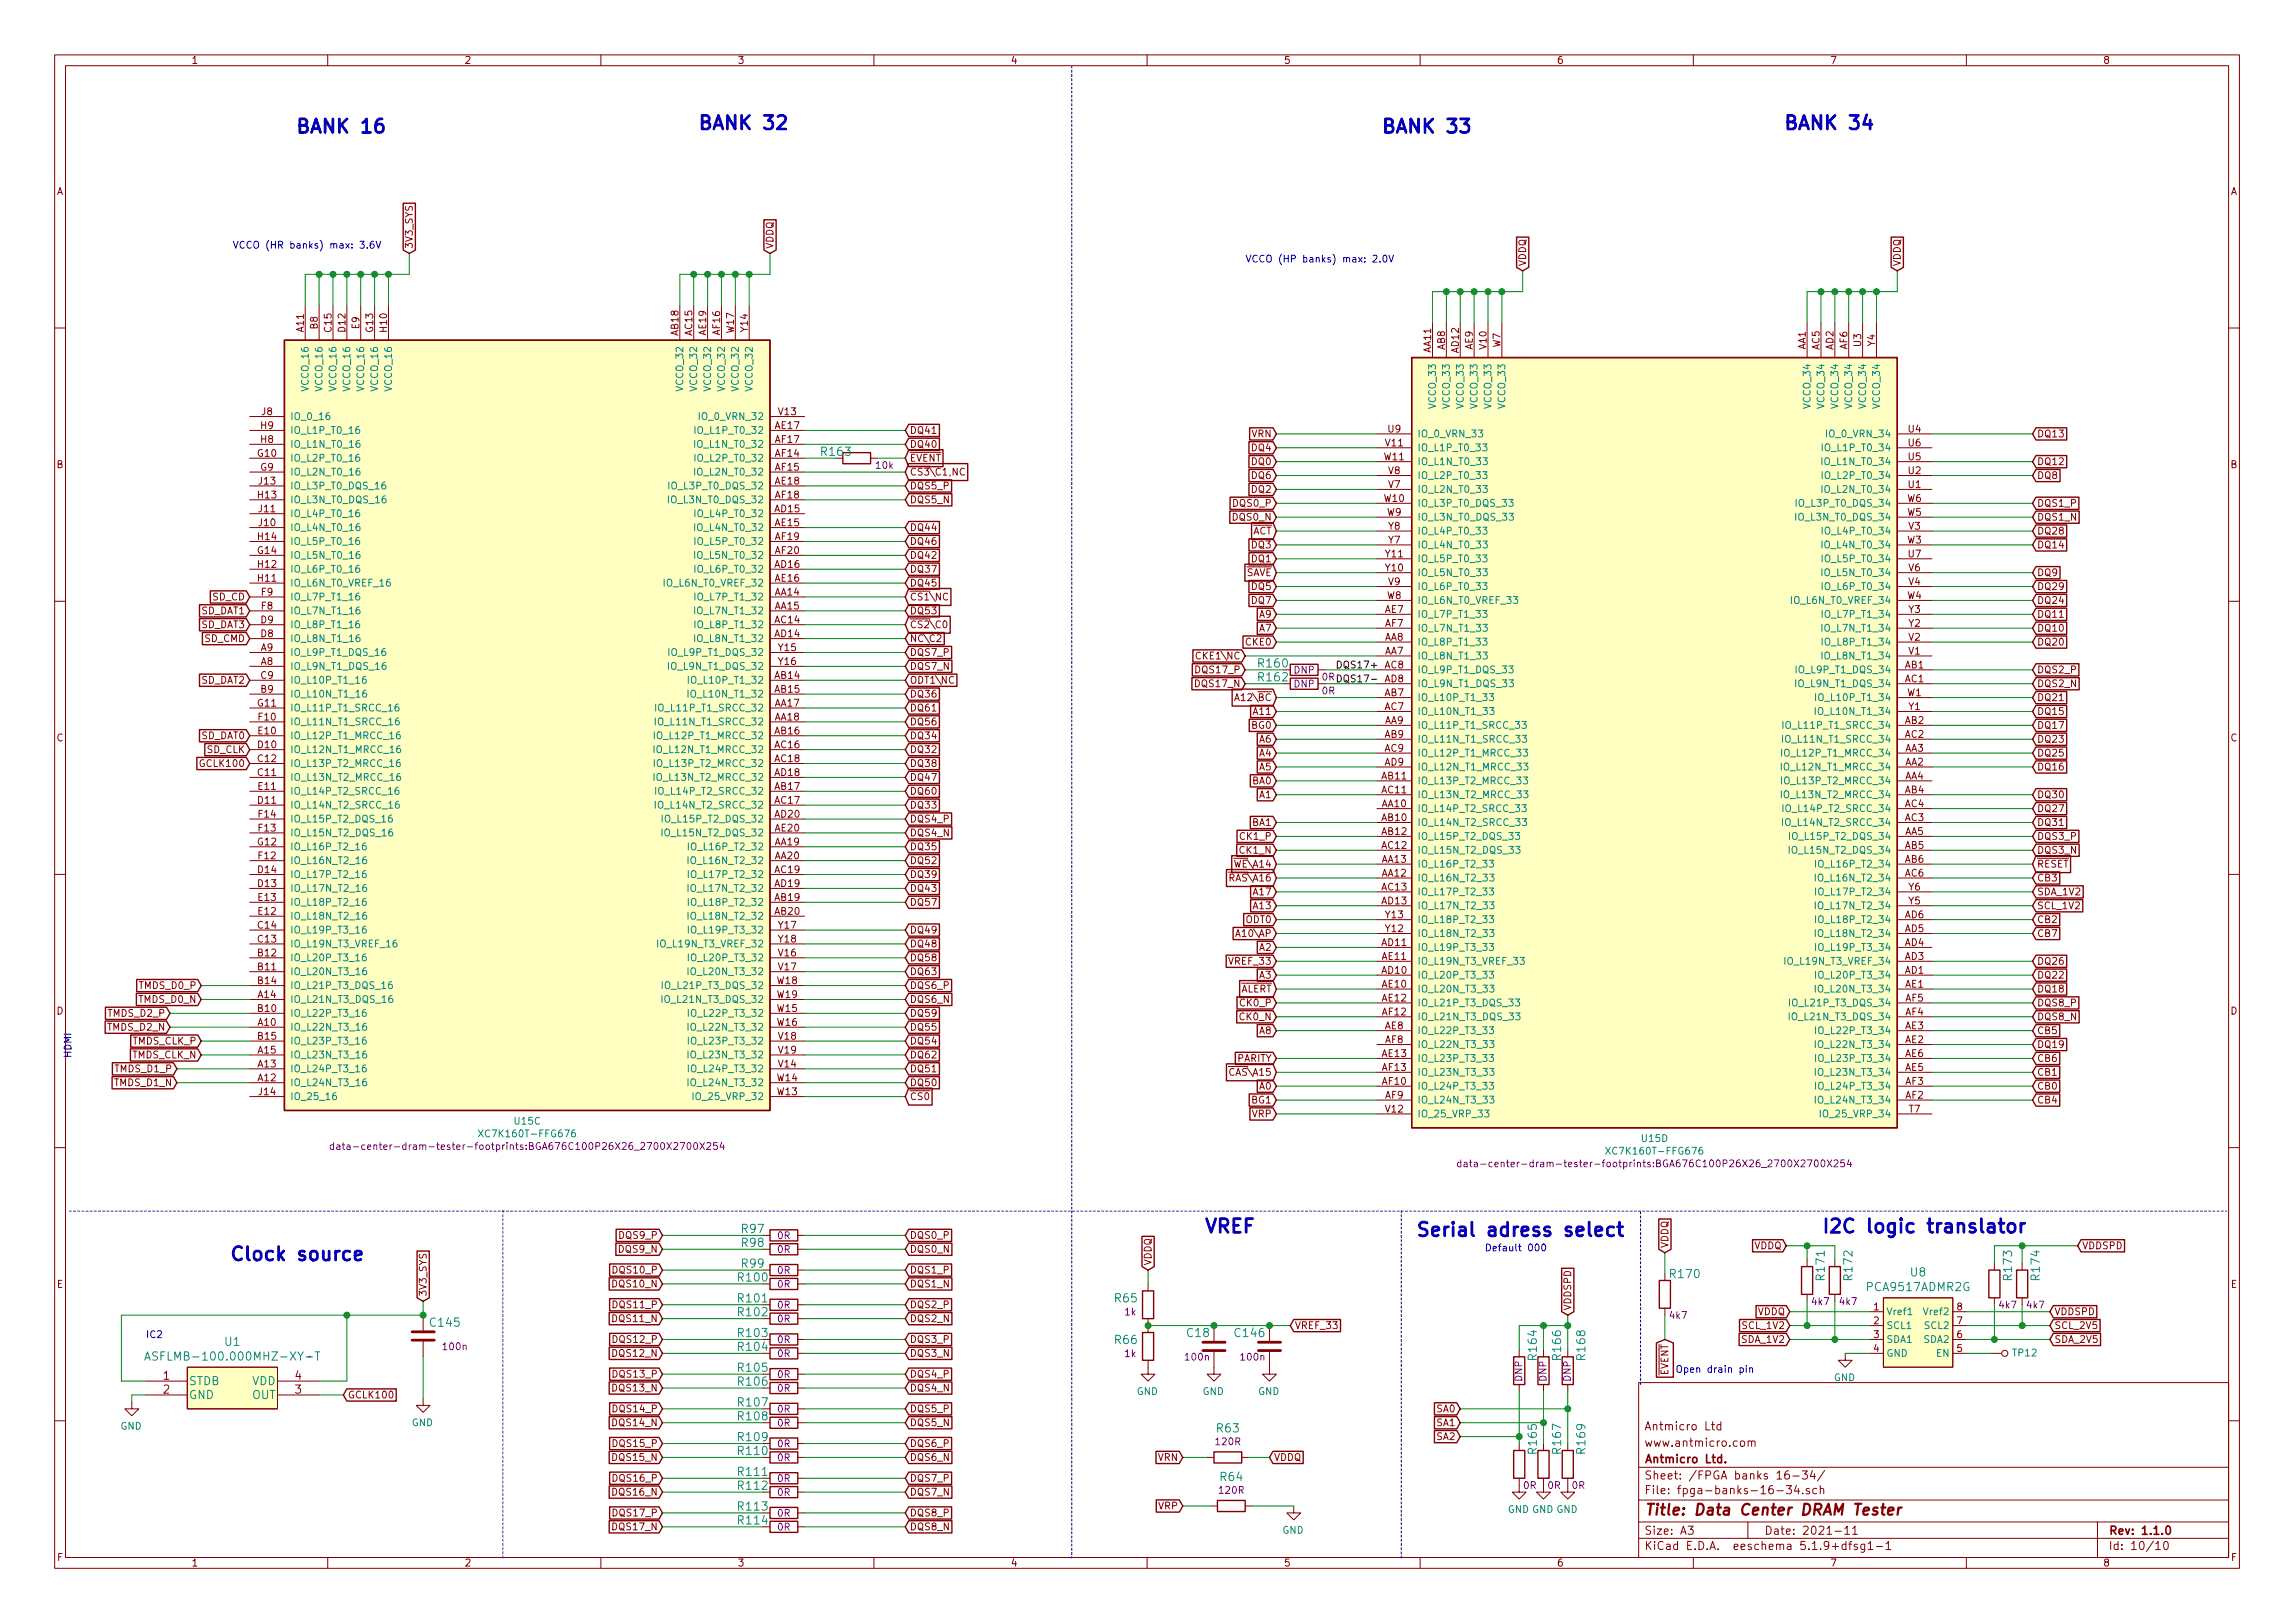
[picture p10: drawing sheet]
<svg xmlns="http://www.w3.org/2000/svg" width="420mm" height="297mm" viewBox="0 0 420 297" stroke-linecap="round" stroke-linejoin="round" font-family="sans-serif">
<defs><g id="words">
<g font-size="3.5" fill="#0000c2">
<text x="127.6" y="23.7">BANK 32</text>
<text x="326.4" y="23.7">BANK 34</text>
<text x="54" y="24.4">BANK 16</text>
<text x="252.7" y="24.4">BANK 33</text>
<text x="220.3" y="225.7">VREF</text>
<text x="259.1" y="226.3">Serial adress select</text>
<text x="333.4" y="225.7">I2C logic translator</text>
<text x="41.9" y="230.7">Clock source</text>
</g>
<text font-size="2.8" fill="#840000" x="301" y="277.3">Title: Data Center DRAM Tester</text>
<g font-size="2.1" fill="#008484">
<text x="150.5" y="83.4">R163</text>
<text x="230.5" y="124.7">R162</text>
<text x="230.5" y="122.2">R160</text>
<text x="135.9" y="225.7">R97</text>
<text x="135.9" y="228.2">R98</text>
<text x="135.9" y="232">R99</text>
<text x="305.9" y="233.9">R170</text>
<text x="349.8" y="233.6">U8</text>
<text x="135.3" y="234.6">R100</text>
<text x="135.3" y="238.4">R101</text>
<text x="204.2" y="238.4">R65</text>
<text x="334.1" y="234.2" transform="rotate(-90 334.1 234.2)">R171</text>
<text x="339.1" y="234.2" transform="rotate(-90 339.1 234.2)">R172</text>
<text x="342" y="236.3">PCA9517ADMR2G</text>
<text x="368.4" y="234.2" transform="rotate(-90 368.4 234.2)">R173</text>
<text x="373.4" y="234.2" transform="rotate(-90 373.4 234.2)">R174</text>
<text x="78.9" y="242.8">C145</text>
<text x="135.3" y="240.9">R102</text>
<text x="135.3" y="244.7">R103</text>
<text x="204.2" y="246">R66</text>
<text x="217.4" y="244.7">C18</text>
<text x="226.2" y="244.7">C146</text>
<text x="28.9" y="249">ASFLMB-100.000MHZ-XY-T</text>
<text x="41.2" y="246.3">U1</text>
<text x="135.3" y="247.3">R104</text>
<text x="135.3" y="251.1">R105</text>
<text x="281.4" y="248.8" transform="rotate(-90 281.4 248.8)">R164</text>
<text x="285.8" y="248.8" transform="rotate(-90 285.8 248.8)">R166</text>
<text x="290.2" y="248.8" transform="rotate(-90 290.2 248.8)">R168</text>
<text x="34.5" y="253.5">STDB</text>
<text x="34.5" y="256">GND</text>
<text x="46.2" y="256">OUT</text>
<text x="46.2" y="253.5">VDD</text>
<text x="135.3" y="253.6">R106</text>
<text x="135.3" y="257.4">R107</text>
<text x="135.3" y="260">R108</text>
<text x="135.3" y="263.8">R109</text>
<text x="222.9" y="262.2">R63</text>
<text x="135.3" y="266.3">R110</text>
<text x="281.4" y="265.9" transform="rotate(-90 281.4 265.9)">R165</text>
<text x="285.8" y="265.9" transform="rotate(-90 285.8 265.9)">R167</text>
<text x="290.2" y="265.9" transform="rotate(-90 290.2 265.9)">R169</text>
<text x="135.3" y="270.1">R111</text>
<text x="135.3" y="272.7">R112</text>
<text x="223.5" y="271.1">R64</text>
<text x="135.3" y="276.5">R113</text>
<text x="135.3" y="279">R114</text>
</g>
<g font-size="2.1" fill="#840000">
<text x="29.9" y="252.5">1</text>
<text x="29.9" y="255.1">2</text>
<text x="54" y="255.1">3</text>
<text x="54" y="252.5">4</text>
<text x="301" y="261.8">Antmicro Ltd</text>
<text x="301" y="267.8">Antmicro Ltd.</text>
<text x="301" y="264.8">www.antmicro.com</text>
<text x="301" y="273.5">File: fpga-banks-16-34.sch</text>
<text x="301" y="270.8">Sheet: /FPGA banks 16-34/</text>
<text x="301" y="280.9">Size: A3</text>
<text x="323" y="280.9">Date: 2021-11</text>
<text x="386" y="280.9">Rev: 1.1.0</text>
<text x="301" y="283.7">KiCad E.D.A. eeschema 5.1.9+dfsg1-1</text>
<text x="386" y="283.7">Id: 10/10</text>
</g>
<g font-size="1.8" fill="#840000">
<text x="35" y="11.7">1</text>
<text x="85" y="11.7">2</text>
<text x="135" y="11.7">3</text>
<text x="185" y="11.7">4</text>
<text x="235" y="11.7">5</text>
<text x="285" y="11.7">6</text>
<text x="335" y="11.7">7</text>
<text x="385" y="11.7">8</text>
<text x="10.4" y="35.7">A</text>
<text x="408.4" y="35.7">A</text>
<text x="75.6" y="45.6" transform="rotate(-90 75.6 45.6)">3V3_SYS</text>
<text x="141.6" y="45.6" transform="rotate(-90 141.6 45.6)">VDDQ</text>
<text x="279.4" y="48.8" transform="rotate(-90 279.4 48.8)">VDDQ</text>
<text x="348" y="48.8" transform="rotate(-90 348 48.8)">VDDQ</text>
<text x="55.6" y="60.7" transform="rotate(-90 55.6 60.7)">A11</text>
<text x="58.2" y="60.2" transform="rotate(-90 58.2 60.2)">B8</text>
<text x="60.7" y="60.7" transform="rotate(-90 60.7 60.7)">C15</text>
<text x="63.2" y="60.7" transform="rotate(-90 63.2 60.7)">D12</text>
<text x="65.8" y="60.2" transform="rotate(-90 65.8 60.2)">E9</text>
<text x="68.3" y="60.8" transform="rotate(-90 68.3 60.8)">G13</text>
<text x="70.9" y="60.7" transform="rotate(-90 70.9 60.7)">H10</text>
<text x="124.2" y="61.4" transform="rotate(-90 124.2 61.4)">AB18</text>
<text x="126.7" y="61.4" transform="rotate(-90 126.7 61.4)">AC15</text>
<text x="129.3" y="61.3" transform="rotate(-90 129.3 61.3)">AE19</text>
<text x="131.8" y="61.3" transform="rotate(-90 131.8 61.3)">AF16</text>
<text x="134.4" y="60.9" transform="rotate(-90 134.4 60.9)">W17</text>
<text x="136.9" y="60.7" transform="rotate(-90 136.9 60.7)">Y14</text>
<text x="262" y="64.5" transform="rotate(-90 262 64.5)">AA11</text>
<text x="264.5" y="64" transform="rotate(-90 264.5 64)">AB8</text>
<text x="267.1" y="64.5" transform="rotate(-90 267.1 64.5)">AD12</text>
<text x="269.6" y="64" transform="rotate(-90 269.6 64)">AE9</text>
<text x="272.2" y="63.8" transform="rotate(-90 272.2 63.8)">V10</text>
<text x="274.7" y="63.6" transform="rotate(-90 274.7 63.6)">W7</text>
<text x="330.6" y="64" transform="rotate(-90 330.6 64)">AA1</text>
<text x="333.1" y="64" transform="rotate(-90 333.1 64)">AC5</text>
<text x="335.7" y="64" transform="rotate(-90 335.7 64)">AD2</text>
<text x="338.2" y="63.9" transform="rotate(-90 338.2 63.9)">AF6</text>
<text x="340.7" y="63.4" transform="rotate(-90 340.7 63.4)">U3</text>
<text x="343.3" y="63.3" transform="rotate(-90 343.3 63.3)">Y4</text>
<text x="47.9" y="76">J8</text>
<text x="142.6" y="76">V13</text>
<text x="47.2" y="83.6">G10</text>
<text x="47.8" y="81.1">H8</text>
<text x="47.8" y="78.5">H9</text>
<text x="141.9" y="78.5">AE17</text>
<text x="142" y="83.6">AF14</text>
<text x="142" y="81.1">AF17</text>
<text x="166.5" y="82">DQ40</text>
<text x="166.5" y="79.4">DQ41</text>
<text x="229.2" y="80">VRN</text>
<text x="229.3" y="82.6">DQ4</text>
<text x="253.7" y="81.7">V11</text>
<text x="254.2" y="79.2">U9</text>
<text x="349.4" y="79.2">U4</text>
<text x="349.4" y="81.7">U6</text>
<text x="372.9" y="80">DQ13</text>
<text x="10.4" y="85.7">B</text>
<text x="47.4" y="88.7">J13</text>
<text x="47.7" y="86.1">G9</text>
<text x="141.9" y="88.7">AE18</text>
<text x="142" y="86.1">AF15</text>
<text x="166.5" y="84.5">EVENT</text>
<text x="166.5" y="87">CS3\C1,NC</text>
<text x="166.5" y="89.6">DQS5_P</text>
<text x="229.3" y="87.7">DQ6</text>
<text x="229.3" y="85.1">DQ0</text>
<text x="253.5" y="84.2">W11</text>
<text x="254.2" y="89.3">V7</text>
<text x="254.2" y="86.8">V8</text>
<text x="349.4" y="89.3">U1</text>
<text x="349.4" y="86.8">U2</text>
<text x="349.4" y="84.2">U5</text>
<text x="372.9" y="87.7">DQ8</text>
<text x="372.9" y="85.1">DQ12</text>
<text x="408.4" y="85.7">B</text>
<text x="47.3" y="91.2">H13</text>
<text x="47.4" y="93.8">J11</text>
<text x="141.9" y="93.8">AD15</text>
<text x="142" y="91.2">AF18</text>
<text x="166.5" y="92.1">DQS5_N</text>
<text x="225.8" y="95.3">DQS0_N</text>
<text x="225.9" y="92.7">DQS0_P</text>
<text x="229.3" y="90.2">DQ2</text>
<text x="253.5" y="91.9">W10</text>
<text x="253.9" y="94.4">W9</text>
<text x="349.2" y="94.4">W5</text>
<text x="349.2" y="91.9">W6</text>
<text x="372.9" y="92.7">DQS1_P</text>
<text x="372.9" y="95.3">DQS1_N</text>
<text x="47.2" y="101.4">G14</text>
<text x="47.3" y="98.8">H14</text>
<text x="47.4" y="96.3">J10</text>
<text x="141.9" y="96.3">AE15</text>
<text x="142" y="98.8">AF19</text>
<text x="142" y="101.4">AF20</text>
<text x="166.5" y="99.7">DQ46</text>
<text x="166.5" y="97.2">DQ44</text>
<text x="229.3" y="100.4">DQ3</text>
<text x="229.3" y="97.8">ACT</text>
<text x="254.2" y="99.5">Y7</text>
<text x="254.2" y="96.9">Y8</text>
<text x="349.2" y="99.5">W3</text>
<text x="349.5" y="96.9">V3</text>
<text x="372.9" y="97.8">DQ28</text>
<text x="372.9" y="100.4">DQ14</text>
<text x="47.3" y="106.5">H11</text>
<text x="47.3" y="103.9">H12</text>
<text x="141.9" y="103.9">AD16</text>
<text x="141.9" y="106.5">AE16</text>
<text x="166.5" y="102.3">DQ42</text>
<text x="166.5" y="104.8">DQ37</text>
<text x="166.5" y="107.4">DQ45</text>
<text x="228.1" y="105.4">SAVE</text>
<text x="229.3" y="108">DQ5</text>
<text x="229.3" y="102.9">DQ1</text>
<text x="253.7" y="104.6">Y10</text>
<text x="253.7" y="102">Y11</text>
<text x="254.2" y="107.1">V9</text>
<text x="349.4" y="102">U7</text>
<text x="349.5" y="107.1">V4</text>
<text x="349.5" y="104.6">V6</text>
<text x="372.9" y="108">DQ29</text>
<text x="372.9" y="105.4">DQ9</text>
<text x="36.9" y="112.4">SD_DAT1</text>
<text x="38.9" y="109.9">SD_CD</text>
<text x="47.9" y="111.5">F8</text>
<text x="47.9" y="109">F9</text>
<text x="141.9" y="109">AA14</text>
<text x="141.9" y="111.5">AA15</text>
<text x="166.5" y="109.9">CS1\NC</text>
<text x="166.5" y="112.4">DQ53</text>
<text x="229.3" y="110.5">DQ7</text>
<text x="230.6" y="113.1">A9</text>
<text x="253.6" y="112.2">AE7</text>
<text x="253.9" y="109.6">W8</text>
<text x="349.2" y="109.6">W4</text>
<text x="349.5" y="112.2">Y3</text>
<text x="372.9" y="113.1">DQ11</text>
<text x="372.9" y="110.5">DQ24</text>
<text x="36.9" y="115">SD_DAT3</text>
<text x="37.5" y="117.5">SD_CMD</text>
<text x="47.8" y="119.2">A9</text>
<text x="47.8" y="116.6">D8</text>
<text x="47.8" y="114.1">D9</text>
<text x="141.9" y="114.1">AC14</text>
<text x="141.9" y="116.6">AD14</text>
<text x="142.6" y="119.2">Y15</text>
<text x="166.5" y="115">CS2\C0</text>
<text x="166.5" y="117.5">NC\C2</text>
<text x="228.2" y="118.1">CKE0</text>
<text x="230.6" y="115.6">A7</text>
<text x="253.5" y="119.8">AA7</text>
<text x="253.5" y="117.3">AA8</text>
<text x="253.6" y="114.7">AF7</text>
<text x="349.5" y="119.8">V1</text>
<text x="349.5" y="117.3">V2</text>
<text x="349.5" y="114.7">Y2</text>
<text x="372.9" y="118.1">DQ20</text>
<text x="372.9" y="115.6">DQ10</text>
<text x="36.9" y="125.1">SD_DAT2</text>
<text x="47.8" y="121.7">A8</text>
<text x="47.8" y="124.2">C9</text>
<text x="141.9" y="124.2">AB14</text>
<text x="142.6" y="121.7">Y16</text>
<text x="166.5" y="120.1">DQS7_P</text>
<text x="166.5" y="122.6">DQS7_N</text>
<text x="166.5" y="125.1">ODT1\NC</text>
<text x="219.1" y="125.8">DQS17_N</text>
<text x="219.2" y="123.2">DQS17_P</text>
<text x="219.4" y="120.7">CKE1\NC</text>
<text x="253.5" y="122.3">AC8</text>
<text x="253.5" y="124.9">AD8</text>
<text x="348.8" y="122.3">AB1</text>
<text x="348.8" y="124.9">AC1</text>
<text x="372.9" y="123.2">DQS2_P</text>
<text x="372.9" y="125.8">DQS2_N</text>
<text x="47.2" y="129.3">G11</text>
<text x="47.4" y="131.9">F10</text>
<text x="47.8" y="126.8">B9</text>
<text x="141.9" y="129.3">AA17</text>
<text x="141.9" y="131.9">AA18</text>
<text x="141.9" y="126.8">AB15</text>
<text x="166.5" y="127.7">DQ36</text>
<text x="166.5" y="130.2">DQ61</text>
<text x="226.6" y="128.3">A12\BC</text>
<text x="229.6" y="130.8">A11</text>
<text x="253.5" y="127.4">AB7</text>
<text x="253.5" y="130">AC7</text>
<text x="349.2" y="127.4">W1</text>
<text x="349.5" y="130">Y1</text>
<text x="372.9" y="128.3">DQ21</text>
<text x="372.9" y="130.8">DQ15</text>
<text x="10.4" y="135.7">C</text>
<text x="36.9" y="135.3">SD_DAT0</text>
<text x="37.8" y="137.8">SD_CLK</text>
<text x="47.3" y="136.9">D10</text>
<text x="47.3" y="134.4">E10</text>
<text x="141.9" y="134.4">AB16</text>
<text x="141.9" y="136.9">AC16</text>
<text x="166.5" y="132.8">DQ56</text>
<text x="166.5" y="137.8">DQ32</text>
<text x="166.5" y="135.3">DQ34</text>
<text x="229.3" y="133.4">BG0</text>
<text x="230.6" y="135.9">A6</text>
<text x="253.5" y="132.5">AA9</text>
<text x="253.5" y="135">AB9</text>
<text x="253.5" y="137.6">AC9</text>
<text x="348.8" y="137.6">AA3</text>
<text x="348.8" y="132.5">AB2</text>
<text x="348.8" y="135">AC2</text>
<text x="372.9" y="135.9">DQ23</text>
<text x="372.9" y="133.4">DQ17</text>
<text x="408.4" y="135.7">C</text>
<text x="37" y="140.4">GCLK100</text>
<text x="47.3" y="142">C11</text>
<text x="47.3" y="139.5">C12</text>
<text x="141.9" y="139.5">AC18</text>
<text x="141.9" y="142">AD18</text>
<text x="166.5" y="140.4">DQ38</text>
<text x="166.5" y="142.9">DQ47</text>
<text x="229.4" y="143.5">BA0</text>
<text x="230.6" y="141">A5</text>
<text x="230.6" y="138.5">A4</text>
<text x="253" y="142.7">AB11</text>
<text x="253.5" y="140.1">AD9</text>
<text x="348.8" y="140.1">AA2</text>
<text x="348.8" y="142.7">AA4</text>
<text x="372.9" y="138.5">DQ25</text>
<text x="372.9" y="141">DQ16</text>
<text x="47.3" y="147.1">D11</text>
<text x="47.3" y="144.6">E11</text>
<text x="47.4" y="149.6">F14</text>
<text x="141.9" y="144.6">AB17</text>
<text x="141.9" y="147.1">AC17</text>
<text x="141.9" y="149.6">AD20</text>
<text x="166.5" y="145.5">DQ60</text>
<text x="166.5" y="148">DQ33</text>
<text x="230.6" y="146.1">A1</text>
<text x="253" y="147.7">AA10</text>
<text x="253" y="145.2">AC11</text>
<text x="348.8" y="145.2">AB4</text>
<text x="348.8" y="147.7">AC4</text>
<text x="372.9" y="146.1">DQ30</text>
<text x="372.9" y="148.6">DQ27</text>
<text x="47.2" y="154.7">G12</text>
<text x="47.4" y="152.2">F13</text>
<text x="141.9" y="154.7">AA19</text>
<text x="141.9" y="152.2">AE20</text>
<text x="166.5" y="150.5">DQS4_P</text>
<text x="166.5" y="153.1">DQS4_N</text>
<text x="166.5" y="155.6">DQ35</text>
<text x="227.2" y="153.7">CK1_P</text>
<text x="229.4" y="151.2">BA1</text>
<text x="253" y="150.3">AB10</text>
<text x="253" y="152.8">AB12</text>
<text x="253" y="155.4">AC12</text>
<text x="348.8" y="152.8">AA5</text>
<text x="348.8" y="155.4">AB5</text>
<text x="348.8" y="150.3">AC3</text>
<text x="372.9" y="151.2">DQ31</text>
<text x="372.9" y="153.7">DQS3_P</text>
<text x="47.3" y="159.8">D14</text>
<text x="47.4" y="157.3">F12</text>
<text x="141.9" y="157.3">AA20</text>
<text x="141.9" y="159.8">AC19</text>
<text x="166.5" y="158.2">DQ52</text>
<text x="166.5" y="160.7">DQ39</text>
<text x="225.4" y="161.3">RAS\A16</text>
<text x="226.3" y="158.8">WE\A14</text>
<text x="227.1" y="156.2">CK1_N</text>
<text x="253" y="160.4">AA12</text>
<text x="253" y="157.9">AA13</text>
<text x="348.8" y="157.9">AB6</text>
<text x="348.8" y="160.4">AC6</text>
<text x="372.9" y="156.2">DQS3_N</text>
<text x="372.9" y="158.8">RESET</text>
<text x="372.9" y="161.3">CB3</text>
<text x="47.3" y="162.3">D13</text>
<text x="47.3" y="167.4">E12</text>
<text x="47.3" y="164.9">E13</text>
<text x="141.9" y="164.9">AB19</text>
<text x="141.9" y="167.4">AB20</text>
<text x="141.9" y="162.3">AD19</text>
<text x="166.5" y="165.8">DQ57</text>
<text x="166.5" y="163.2">DQ43</text>
<text x="229.6" y="163.9">A17</text>
<text x="229.6" y="166.4">A13</text>
<text x="253" y="163">AC13</text>
<text x="253" y="165.5">AD13</text>
<text x="349.5" y="165.5">Y5</text>
<text x="349.5" y="163">Y6</text>
<text x="372.9" y="166.4">SCL_1V2</text>
<text x="372.9" y="163.9">SDA_1V2</text>
<text x="47.3" y="172.5">C13</text>
<text x="47.3" y="170">C14</text>
<text x="142.6" y="170">Y17</text>
<text x="142.6" y="172.5">Y18</text>
<text x="166.5" y="173.4">DQ48</text>
<text x="166.5" y="170.9">DQ49</text>
<text x="226.7" y="171.5">A10\AP</text>
<text x="228.2" y="168.9">ODT0</text>
<text x="253" y="173.1">AD11</text>
<text x="253.7" y="170.6">Y12</text>
<text x="253.7" y="168.1">Y13</text>
<text x="348.8" y="173.1">AD4</text>
<text x="348.8" y="170.6">AD5</text>
<text x="348.8" y="168.1">AD6</text>
<text x="372.9" y="168.9">CB2</text>
<text x="372.9" y="171.5">CB7</text>
<text x="47.3" y="177.6">B11</text>
<text x="47.3" y="175">B12</text>
<text x="142.6" y="175">V16</text>
<text x="142.6" y="177.6">V17</text>
<text x="166.5" y="175.9">DQ58</text>
<text x="166.5" y="178.5">DQ63</text>
<text x="225.2" y="176.6">VREF_33</text>
<text x="230.6" y="179.1">A3</text>
<text x="230.6" y="174">A2</text>
<text x="253" y="178.2">AD10</text>
<text x="253.1" y="175.7">AE11</text>
<text x="348.8" y="178.2">AD1</text>
<text x="348.8" y="175.7">AD3</text>
<text x="372.9" y="176.6">DQ26</text>
<text x="372.9" y="179.1">DQ22</text>
<text x="10.4" y="185.7">D</text>
<text x="25.5" y="183.6">TMDS_D0_N</text>
<text x="25.6" y="181">TMDS_D0_P</text>
<text x="47.3" y="182.7">A14</text>
<text x="47.3" y="185.2">B10</text>
<text x="47.3" y="180.1">B14</text>
<text x="142.3" y="185.2">W15</text>
<text x="142.3" y="180.1">W18</text>
<text x="142.3" y="182.7">W19</text>
<text x="166.5" y="181">DQS6_P</text>
<text x="166.5" y="183.6">DQS6_N</text>
<text x="227" y="181.6">ALERT</text>
<text x="227.2" y="184.2">CK0_P</text>
<text x="253.1" y="180.8">AE10</text>
<text x="253.1" y="183.3">AE12</text>
<text x="253.1" y="185.8">AF12</text>
<text x="348.8" y="180.8">AE1</text>
<text x="348.8" y="185.8">AF4</text>
<text x="348.8" y="183.3">AF5</text>
<text x="372.9" y="181.6">DQ18</text>
<text x="372.9" y="184.2">DQS8_P</text>
<text x="408.4" y="185.7">D</text>
<text x="19.8" y="188.6">TMDS_D2_N</text>
<text x="19.9" y="186.1">TMDS_D2_P</text>
<text x="24.3" y="191.2">TMDS_CLK_P</text>
<text x="47.3" y="187.7">A10</text>
<text x="47.3" y="190.3">B15</text>
<text x="142.3" y="187.7">W16</text>
<text x="142.6" y="190.3">V18</text>
<text x="166.5" y="191.2">DQ54</text>
<text x="166.5" y="186.1">DQ59</text>
<text x="166.5" y="188.6">DQ55</text>
<text x="227.1" y="186.7">CK0_N</text>
<text x="230.6" y="189.3">A8</text>
<text x="253.6" y="188.4">AE8</text>
<text x="253.6" y="190.9">AF8</text>
<text x="348.8" y="190.9">AE2</text>
<text x="348.8" y="188.4">AE3</text>
<text x="372.9" y="191.8">DQ19</text>
<text x="372.9" y="186.7">DQS8_N</text>
<text x="372.9" y="189.3">CB5</text>
<text x="21.2" y="196.3">TMDS_D1_P</text>
<text x="24.2" y="193.7">TMDS_CLK_N</text>
<text x="47.3" y="197.9">A12</text>
<text x="47.3" y="195.4">A13</text>
<text x="47.3" y="192.8">A15</text>
<text x="142.3" y="197.9">W14</text>
<text x="142.6" y="195.4">V14</text>
<text x="142.6" y="192.8">V19</text>
<text x="166.5" y="193.7">DQ62</text>
<text x="166.5" y="196.3">DQ51</text>
<text x="225.4" y="196.9">CAS\A15</text>
<text x="226.4" y="194.3">PARITY</text>
<text x="253.1" y="193.5">AE13</text>
<text x="253.1" y="196">AF13</text>
<text x="348.8" y="196">AE5</text>
<text x="348.8" y="193.5">AE6</text>
<text x="372.9" y="194.3">CB6</text>
<text x="372.9" y="196.9">CB1</text>
<text x="21.1" y="198.8">TMDS_D1_N</text>
<text x="47.4" y="200.4">J14</text>
<text x="142.3" y="200.4">W13</text>
<text x="166.5" y="198.8">DQ50</text>
<text x="166.5" y="201.3">CS0</text>
<text x="229.3" y="202">BG1</text>
<text x="230.6" y="199.4">A0</text>
<text x="253.1" y="198.5">AF10</text>
<text x="253.6" y="201.1">AF9</text>
<text x="253.7" y="203.6">V12</text>
<text x="348.8" y="201.1">AF2</text>
<text x="348.8" y="198.5">AF3</text>
<text x="349.5" y="203.6">T7</text>
<text x="372.9" y="199.4">CB0</text>
<text x="372.9" y="202">CB4</text>
<text x="229.3" y="204.5">VRP</text>
<text x="113.5" y="226.7">DQS9_P</text>
<text x="166.5" y="226.7">DQS0_P</text>
<text x="112.5" y="233.1">DQS10_P</text>
<text x="113.4" y="229.3">DQS9_N</text>
<text x="166.5" y="229.3">DQS0_N</text>
<text x="166.5" y="233.1">DQS1_P</text>
<text x="210.8" y="231.7" transform="rotate(-90 210.8 231.7)">VDDQ</text>
<text x="305.4" y="228.5" transform="rotate(-90 305.4 228.5)">VDDQ</text>
<text x="321.1" y="228.6">VDDQ</text>
<text x="381.2" y="228.6">VDDSPD</text>
<text x="10.4" y="235.7">E</text>
<text x="78.1" y="237.4" transform="rotate(-90 78.1 237.4)">3V3_SYS</text>
<text x="112.4" y="235.6">DQS10_N</text>
<text x="112.5" y="239.4">DQS11_P</text>
<text x="166.5" y="239.4">DQS2_P</text>
<text x="166.5" y="235.6">DQS1_N</text>
<text x="287.7" y="239.9" transform="rotate(-90 287.7 239.9)">VDDSPD</text>
<text x="343.1" y="239.8">1</text>
<text x="358.3" y="239.8">8</text>
<text x="408.4" y="235.7">E</text>
<text x="112.4" y="242">DQS11_N</text>
<text x="112.5" y="245.8">DQS12_P</text>
<text x="166.5" y="242">DQS2_N</text>
<text x="166.5" y="245.8">DQS3_P</text>
<text x="237" y="243.2">VREF_33</text>
<text x="319" y="245.8">SDA_1V2</text>
<text x="319.2" y="243.2">SCL_1V2</text>
<text x="321.8" y="240.7">VDDQ</text>
<text x="343.1" y="242.4">2</text>
<text x="343.1" y="244.9">3</text>
<text x="358.3" y="244.9">6</text>
<text x="358.3" y="242.4">7</text>
<text x="376.1" y="243.2">SCL_2V5</text>
<text x="376.1" y="245.8">SDA_2V5</text>
<text x="376.1" y="240.7">VDDSPD</text>
<text x="112.4" y="248.3">DQS12_N</text>
<text x="166.5" y="248.3">DQS3_N</text>
<text x="305.4" y="251.8" transform="rotate(-90 305.4 251.8)">EVENT</text>
<text x="343.1" y="247.4">4</text>
<text x="358.3" y="247.4">5</text>
<text x="63.7" y="255.9">GCLK100</text>
<text x="112.4" y="254.7">DQS13_N</text>
<text x="112.5" y="252.1">DQS13_P</text>
<text x="166.5" y="252.1">DQS4_P</text>
<text x="166.5" y="254.7">DQS4_N</text>
<text x="112.4" y="261">DQS14_N</text>
<text x="112.5" y="258.5">DQS14_P</text>
<text x="166.5" y="258.5">DQS5_P</text>
<text x="166.5" y="261">DQS5_N</text>
<text x="263.1" y="258.5">SA0</text>
<text x="263.1" y="261">SA1</text>
<text x="263.1" y="263.6">SA2</text>
<text x="112.4" y="267.4">DQS15_N</text>
<text x="112.5" y="264.8">DQS15_P</text>
<text x="166.5" y="264.8">DQS6_P</text>
<text x="166.5" y="267.4">DQS6_N</text>
<text x="212" y="267.4">VRN</text>
<text x="233.2" y="267.4">VDDQ</text>
<text x="112.4" y="273.7">DQS16_N</text>
<text x="112.5" y="271.2">DQS16_P</text>
<text x="166.5" y="273.7">DQS7_N</text>
<text x="166.5" y="271.2">DQS7_P</text>
<text x="112.4" y="280.1">DQS17_N</text>
<text x="112.5" y="277.5">DQS17_P</text>
<text x="166.5" y="277.5">DQS8_P</text>
<text x="166.5" y="280.1">DQS8_N</text>
<text x="212.1" y="276.3">VRP</text>
<text x="10.5" y="285.7">F</text>
<text x="35" y="286.7">1</text>
<text x="85" y="286.7">2</text>
<text x="135" y="286.7">3</text>
<text x="185" y="286.7">4</text>
<text x="235" y="286.7">5</text>
<text x="285" y="286.7">6</text>
<text x="335" y="286.7">7</text>
<text x="385" y="286.7">8</text>
<text x="408.5" y="285.7">F</text>
</g>
<g font-size="1.8" fill="#0000c2">
<text x="42.5" y="45.5">VCCO (HR banks) max: 3.6V</text>
<text x="228" y="48">VCCO (HP banks) max: 2.0V</text>
<text x="13.1" y="193.7" transform="rotate(-90 13.1 193.7)">HDMI</text>
<text x="271.8" y="229">Default 000</text>
<text x="26.7" y="244.9">IC2</text>
<text x="306.7" y="251.2">Open drain pin</text>
</g>
<g font-size="1.8" fill="#008484">
<text x="56.5" y="71.3" transform="rotate(-90 56.5 71.3)">VCCO_16</text>
<text x="59.1" y="71.3" transform="rotate(-90 59.1 71.3)">VCCO_16</text>
<text x="61.6" y="71.3" transform="rotate(-90 61.6 71.3)">VCCO_16</text>
<text x="64.1" y="71.3" transform="rotate(-90 64.1 71.3)">VCCO_16</text>
<text x="66.7" y="71.3" transform="rotate(-90 66.7 71.3)">VCCO_16</text>
<text x="69.2" y="71.3" transform="rotate(-90 69.2 71.3)">VCCO_16</text>
<text x="71.8" y="71.3" transform="rotate(-90 71.8 71.3)">VCCO_16</text>
<text x="125.1" y="71.3" transform="rotate(-90 125.1 71.3)">VCCO_32</text>
<text x="127.6" y="71.3" transform="rotate(-90 127.6 71.3)">VCCO_32</text>
<text x="130.2" y="71.3" transform="rotate(-90 130.2 71.3)">VCCO_32</text>
<text x="132.7" y="71.3" transform="rotate(-90 132.7 71.3)">VCCO_32</text>
<text x="135.3" y="71.3" transform="rotate(-90 135.3 71.3)">VCCO_32</text>
<text x="137.8" y="71.3" transform="rotate(-90 137.8 71.3)">VCCO_32</text>
<text x="53.1" y="76.9">IO_0_16</text>
<text x="128.4" y="76.9">IO_0_VRN_32</text>
<text x="262.9" y="74.5" transform="rotate(-90 262.9 74.5)">VCCO_33</text>
<text x="265.4" y="74.5" transform="rotate(-90 265.4 74.5)">VCCO_33</text>
<text x="268" y="74.5" transform="rotate(-90 268 74.5)">VCCO_33</text>
<text x="270.5" y="74.5" transform="rotate(-90 270.5 74.5)">VCCO_33</text>
<text x="273" y="74.5" transform="rotate(-90 273 74.5)">VCCO_33</text>
<text x="275.6" y="74.5" transform="rotate(-90 275.6 74.5)">VCCO_33</text>
<text x="331.5" y="74.5" transform="rotate(-90 331.5 74.5)">VCCO_34</text>
<text x="334" y="74.5" transform="rotate(-90 334 74.5)">VCCO_34</text>
<text x="336.5" y="74.5" transform="rotate(-90 336.5 74.5)">VCCO_34</text>
<text x="339.1" y="74.5" transform="rotate(-90 339.1 74.5)">VCCO_34</text>
<text x="341.6" y="74.5" transform="rotate(-90 341.6 74.5)">VCCO_34</text>
<text x="344.2" y="74.5" transform="rotate(-90 344.2 74.5)">VCCO_34</text>
<text x="53.1" y="82">IO_L1N_T0_16</text>
<text x="53.1" y="79.4">IO_L1P_T0_16</text>
<text x="127.8" y="82">IO_L1N_T0_32</text>
<text x="127.9" y="79.4">IO_L1P_T0_32</text>
<text x="259.5" y="80">IO_0_VRN_33</text>
<text x="259.5" y="82.6">IO_L1P_T0_33</text>
<text x="334.2" y="82.6">IO_L1P_T0_34</text>
<text x="334.8" y="80">IO_0_VRN_34</text>
<text x="53.1" y="84.5">IO_L2P_T0_16</text>
<text x="53.1" y="87">IO_L2N_T0_16</text>
<text x="53.1" y="89.6">IO_L3P_T0_DQS_16</text>
<text x="123" y="89.6">IO_L3P_T0_DQS_32</text>
<text x="127.8" y="87">IO_L2N_T0_32</text>
<text x="127.9" y="84.5">IO_L2P_T0_32</text>
<text x="259.5" y="87.7">IO_L2P_T0_33</text>
<text x="259.5" y="85.1">IO_L1N_T0_33</text>
<text x="334.1" y="85.1">IO_L1N_T0_34</text>
<text x="334.2" y="87.7">IO_L2P_T0_34</text>
<text x="53.1" y="92.1">IO_L3N_T0_DQS_16</text>
<text x="53.1" y="94.7">IO_L4P_T0_16</text>
<text x="122.9" y="92.1">IO_L3N_T0_DQS_32</text>
<text x="127.9" y="94.7">IO_L4P_T0_32</text>
<text x="259.5" y="90.2">IO_L2N_T0_33</text>
<text x="259.5" y="92.7">IO_L3P_T0_DQS_33</text>
<text x="259.5" y="95.3">IO_L3N_T0_DQS_33</text>
<text x="329.3" y="95.3">IO_L3N_T0_DQS_34</text>
<text x="329.4" y="92.7">IO_L3P_T0_DQS_34</text>
<text x="334.1" y="90.2">IO_L2N_T0_34</text>
<text x="53.1" y="99.7">IO_L5P_T0_16</text>
<text x="53.1" y="97.2">IO_L4N_T0_16</text>
<text x="127.8" y="97.2">IO_L4N_T0_32</text>
<text x="127.9" y="99.7">IO_L5P_T0_32</text>
<text x="259.5" y="100.4">IO_L4N_T0_33</text>
<text x="259.5" y="97.8">IO_L4P_T0_33</text>
<text x="334.1" y="100.4">IO_L4N_T0_34</text>
<text x="334.2" y="97.8">IO_L4P_T0_34</text>
<text x="53.1" y="102.3">IO_L5N_T0_16</text>
<text x="53.1" y="107.4">IO_L6N_T0_VREF_16</text>
<text x="53.1" y="104.8">IO_L6P_T0_16</text>
<text x="122.1" y="107.4">IO_L6N_T0_VREF_32</text>
<text x="127.8" y="102.3">IO_L5N_T0_32</text>
<text x="127.9" y="104.8">IO_L6P_T0_32</text>
<text x="259.5" y="108">IO_L6P_T0_33</text>
<text x="259.5" y="105.4">IO_L5N_T0_33</text>
<text x="259.5" y="102.9">IO_L5P_T0_33</text>
<text x="334.1" y="105.4">IO_L5N_T0_34</text>
<text x="334.2" y="102.9">IO_L5P_T0_34</text>
<text x="334.2" y="108">IO_L6P_T0_34</text>
<text x="53.1" y="112.4">IO_L7N_T1_16</text>
<text x="53.1" y="109.9">IO_L7P_T1_16</text>
<text x="127.8" y="112.4">IO_L7N_T1_32</text>
<text x="127.9" y="109.9">IO_L7P_T1_32</text>
<text x="259.5" y="113.1">IO_L7P_T1_33</text>
<text x="259.5" y="110.5">IO_L6N_T0_VREF_33</text>
<text x="328.4" y="110.5">IO_L6N_T0_VREF_34</text>
<text x="334.2" y="113.1">IO_L7P_T1_34</text>
<text x="53.1" y="117.5">IO_L8N_T1_16</text>
<text x="53.1" y="115">IO_L8P_T1_16</text>
<text x="127.8" y="117.5">IO_L8N_T1_32</text>
<text x="127.9" y="115">IO_L8P_T1_32</text>
<text x="259.5" y="118.1">IO_L8P_T1_33</text>
<text x="259.5" y="115.6">IO_L7N_T1_33</text>
<text x="334.1" y="115.6">IO_L7N_T1_34</text>
<text x="334.2" y="118.1">IO_L8P_T1_34</text>
<text x="53.1" y="122.6">IO_L9N_T1_DQS_16</text>
<text x="53.1" y="120.1">IO_L9P_T1_DQS_16</text>
<text x="53.1" y="125.1">IO_L10P_T1_16</text>
<text x="122.9" y="122.6">IO_L9N_T1_DQS_32</text>
<text x="123" y="120.1">IO_L9P_T1_DQS_32</text>
<text x="126.9" y="125.1">IO_L10P_T1_32</text>
<text x="259.5" y="120.7">IO_L8N_T1_33</text>
<text x="259.5" y="123.2">IO_L9P_T1_DQS_33</text>
<text x="259.5" y="125.8">IO_L9N_T1_DQS_33</text>
<text x="329.3" y="125.8">IO_L9N_T1_DQS_34</text>
<text x="329.4" y="123.2">IO_L9P_T1_DQS_34</text>
<text x="334.1" y="120.7">IO_L8N_T1_34</text>
<text x="53.1" y="127.7">IO_L10N_T1_16</text>
<text x="53.1" y="130.2">IO_L11P_T1_SRCC_16</text>
<text x="120.9" y="130.2">IO_L11P_T1_SRCC_32</text>
<text x="126.8" y="127.7">IO_L10N_T1_32</text>
<text x="259.5" y="128.3">IO_L10P_T1_33</text>
<text x="259.5" y="130.8">IO_L10N_T1_33</text>
<text x="333.1" y="130.8">IO_L10N_T1_34</text>
<text x="333.2" y="128.3">IO_L10P_T1_34</text>
<text x="53.1" y="137.8">IO_L12N_T1_MRCC_16</text>
<text x="53.1" y="135.3">IO_L12P_T1_MRCC_16</text>
<text x="53.1" y="132.8">IO_L11N_T1_SRCC_16</text>
<text x="120.5" y="137.8">IO_L12N_T1_MRCC_32</text>
<text x="120.6" y="135.3">IO_L12P_T1_MRCC_32</text>
<text x="120.8" y="132.8">IO_L11N_T1_SRCC_32</text>
<text x="259.5" y="133.4">IO_L11P_T1_SRCC_33</text>
<text x="259.5" y="135.9">IO_L11N_T1_SRCC_33</text>
<text x="327.2" y="135.9">IO_L11N_T1_SRCC_34</text>
<text x="327.3" y="133.4">IO_L11P_T1_SRCC_34</text>
<text x="53.1" y="142.9">IO_L13N_T2_MRCC_16</text>
<text x="53.1" y="140.4">IO_L13P_T2_MRCC_16</text>
<text x="120.5" y="142.9">IO_L13N_T2_MRCC_32</text>
<text x="120.6" y="140.4">IO_L13P_T2_MRCC_32</text>
<text x="259.5" y="143.5">IO_L13P_T2_MRCC_33</text>
<text x="259.5" y="138.5">IO_L12P_T1_MRCC_33</text>
<text x="259.5" y="141">IO_L12N_T1_MRCC_33</text>
<text x="326.9" y="141">IO_L12N_T1_MRCC_34</text>
<text x="327" y="138.5">IO_L12P_T1_MRCC_34</text>
<text x="327" y="143.5">IO_L13P_T2_MRCC_34</text>
<text x="53.1" y="148">IO_L14N_T2_SRCC_16</text>
<text x="53.1" y="145.5">IO_L14P_T2_SRCC_16</text>
<text x="120.8" y="148">IO_L14N_T2_SRCC_32</text>
<text x="120.9" y="145.5">IO_L14P_T2_SRCC_32</text>
<text x="259.5" y="148.6">IO_L14P_T2_SRCC_33</text>
<text x="259.5" y="146.1">IO_L13N_T2_MRCC_33</text>
<text x="326.9" y="146.1">IO_L13N_T2_MRCC_34</text>
<text x="327.3" y="148.6">IO_L14P_T2_SRCC_34</text>
<text x="53.1" y="153.1">IO_L15N_T2_DQS_16</text>
<text x="53.1" y="150.5">IO_L15P_T2_DQS_16</text>
<text x="53.1" y="155.6">IO_L16P_T2_16</text>
<text x="122" y="153.1">IO_L15N_T2_DQS_32</text>
<text x="122.1" y="150.5">IO_L15P_T2_DQS_32</text>
<text x="126.9" y="155.6">IO_L16P_T2_32</text>
<text x="259.5" y="151.2">IO_L14N_T2_SRCC_33</text>
<text x="259.5" y="153.7">IO_L15P_T2_DQS_33</text>
<text x="327.2" y="151.2">IO_L14N_T2_SRCC_34</text>
<text x="328.4" y="153.7">IO_L15P_T2_DQS_34</text>
<text x="53.1" y="160.7">IO_L17P_T2_16</text>
<text x="53.1" y="158.2">IO_L16N_T2_16</text>
<text x="126.8" y="158.2">IO_L16N_T2_32</text>
<text x="126.9" y="160.7">IO_L17P_T2_32</text>
<text x="259.5" y="161.3">IO_L16N_T2_33</text>
<text x="259.5" y="158.8">IO_L16P_T2_33</text>
<text x="259.5" y="156.2">IO_L15N_T2_DQS_33</text>
<text x="328.3" y="156.2">IO_L15N_T2_DQS_34</text>
<text x="333.1" y="161.3">IO_L16N_T2_34</text>
<text x="333.2" y="158.8">IO_L16P_T2_34</text>
<text x="53.1" y="163.2">IO_L17N_T2_16</text>
<text x="53.1" y="165.8">IO_L18P_T2_16</text>
<text x="126.8" y="163.2">IO_L17N_T2_32</text>
<text x="126.9" y="165.8">IO_L18P_T2_32</text>
<text x="259.5" y="163.9">IO_L17P_T2_33</text>
<text x="259.5" y="166.4">IO_L17N_T2_33</text>
<text x="333.1" y="166.4">IO_L17N_T2_34</text>
<text x="333.2" y="163.9">IO_L17P_T2_34</text>
<text x="53.1" y="173.4">IO_L19N_T3_VREF_16</text>
<text x="53.1" y="170.9">IO_L19P_T3_16</text>
<text x="53.1" y="168.3">IO_L18N_T2_16</text>
<text x="121.1" y="173.4">IO_L19N_T3_VREF_32</text>
<text x="126.8" y="168.3">IO_L18N_T2_32</text>
<text x="126.9" y="170.9">IO_L19P_T3_32</text>
<text x="259.5" y="171.5">IO_L18N_T2_33</text>
<text x="259.5" y="168.9">IO_L18P_T2_33</text>
<text x="333.1" y="171.5">IO_L18N_T2_34</text>
<text x="333.2" y="168.9">IO_L18P_T2_34</text>
<text x="53.1" y="178.5">IO_L20N_T3_16</text>
<text x="53.1" y="175.9">IO_L20P_T3_16</text>
<text x="126.8" y="178.5">IO_L20N_T3_32</text>
<text x="126.9" y="175.9">IO_L20P_T3_32</text>
<text x="259.5" y="179.1">IO_L20P_T3_33</text>
<text x="259.5" y="174">IO_L19P_T3_33</text>
<text x="259.5" y="176.6">IO_L19N_T3_VREF_33</text>
<text x="327.5" y="176.6">IO_L19N_T3_VREF_34</text>
<text x="333.2" y="179.1">IO_L20P_T3_34</text>
<text x="333.2" y="174">IO_L19P_T3_34</text>
<text x="53.1" y="183.6">IO_L21N_T3_DQS_16</text>
<text x="53.1" y="181">IO_L21P_T3_DQS_16</text>
<text x="122" y="183.6">IO_L21N_T3_DQS_32</text>
<text x="122.1" y="181">IO_L21P_T3_DQS_32</text>
<text x="259.5" y="181.6">IO_L20N_T3_33</text>
<text x="259.5" y="184.2">IO_L21P_T3_DQS_33</text>
<text x="328.4" y="184.2">IO_L21P_T3_DQS_34</text>
<text x="333.1" y="181.6">IO_L20N_T3_34</text>
<text x="53.1" y="188.6">IO_L22N_T3_16</text>
<text x="53.1" y="186.1">IO_L22P_T3_16</text>
<text x="53.1" y="191.2">IO_L23P_T3_16</text>
<text x="126.8" y="188.6">IO_L22N_T3_32</text>
<text x="126.9" y="191.2">IO_L23P_T3_32</text>
<text x="126.9" y="186.1">IO_L22P_T3_32</text>
<text x="259.5" y="189.3">IO_L22P_T3_33</text>
<text x="259.5" y="186.7">IO_L21N_T3_DQS_33</text>
<text x="259.5" y="191.8">IO_L22N_T3_33</text>
<text x="328.3" y="186.7">IO_L21N_T3_DQS_34</text>
<text x="333.1" y="191.8">IO_L22N_T3_34</text>
<text x="333.2" y="189.3">IO_L22P_T3_34</text>
<text x="53.1" y="196.3">IO_L24P_T3_16</text>
<text x="53.1" y="193.7">IO_L23N_T3_16</text>
<text x="126.8" y="193.7">IO_L23N_T3_32</text>
<text x="126.9" y="196.3">IO_L24P_T3_32</text>
<text x="259.5" y="194.3">IO_L23P_T3_33</text>
<text x="259.5" y="196.9">IO_L23N_T3_33</text>
<text x="333.1" y="196.9">IO_L23N_T3_34</text>
<text x="333.2" y="194.3">IO_L23P_T3_34</text>
<text x="53.1" y="198.8">IO_L24N_T3_16</text>
<text x="53.1" y="201.3">IO_25_16</text>
<text x="126.8" y="198.8">IO_L24N_T3_32</text>
<text x="127.6" y="201.3">IO_25_VRP_32</text>
<text x="259.5" y="199.4">IO_L24P_T3_33</text>
<text x="259.5" y="202">IO_L24N_T3_33</text>
<text x="333.1" y="202">IO_L24N_T3_34</text>
<text x="333.2" y="199.4">IO_L24P_T3_34</text>
<text x="88.6" y="208.1">XC7K160T-FFG676</text>
<text x="94.3" y="205.8">U15C</text>
<text x="259.5" y="204.5">IO_25_VRP_33</text>
<text x="300.6" y="209">U15D</text>
<text x="333.9" y="204.5">IO_25_VRP_34</text>
<text x="295" y="211.3">XC7K160T-FFG676</text>
<text x="345.3" y="240.7">Vref1</text>
<text x="345.3" y="243.2">SCL1</text>
<text x="345.3" y="245.8">SDA1</text>
<text x="352.3" y="245.8">SDA2</text>
<text x="352.5" y="243.2">SCL2</text>
<text x="352.6" y="240.7">Vref2</text>
<text x="345.3" y="248.3">GND</text>
<text x="354.5" y="248.3">EN</text>
<text x="368.6" y="248.2">TP12</text>
<text x="208.1" y="255.3">GND</text>
<text x="220.2" y="255.3">GND</text>
<text x="230.3" y="255.3">GND</text>
<text x="335.7" y="252.8">GND</text>
<text x="22" y="261.7">GND</text>
<text x="75.4" y="261">GND</text>
<text x="234.8" y="280.7">GND</text>
<text x="276" y="276.9">GND GND GND</text>
</g>
<g font-size="1.8" fill="#840084">
<text x="160.5" y="85.8">10k</text>
<text x="236.9" y="125.8">DNP</text>
<text x="236.9" y="123.3">DNP</text>
<text x="242.1" y="127.1">0R</text>
<text x="66.1" y="210.5">data-center-dram-tester-footprints:BGA676C100P26X26_2700X2700X254</text>
<text x="272.5" y="213.6">data-center-dram-tester-footprints:BGA676C100P26X26_2700X2700X254</text>
<text x="142.4" y="226.8">0R</text>
<text x="142.4" y="229.3">0R</text>
<text x="142.4" y="233.1">0R</text>
<text x="142.4" y="235.7">0R</text>
<text x="142.4" y="239.5">0R</text>
<text x="331.8" y="238.8">4k7</text>
<text x="336.9" y="238.8">4k7</text>
<text x="366.1" y="239.5">4k7</text>
<text x="371.2" y="239.5">4k7</text>
<text x="142.4" y="242">0R</text>
<text x="142.4" y="245.8">0R</text>
<text x="206" y="240.8">1k</text>
<text x="305.8" y="241.4">4k7</text>
<text x="81.3" y="247.1">100n</text>
<text x="142.4" y="248.4">0R</text>
<text x="206" y="248.4">1k</text>
<text x="217.1" y="249">100n</text>
<text x="227.3" y="249">100n</text>
<text x="142.4" y="252.2">0R</text>
<text x="142.4" y="254.7">0R</text>
<text x="278.7" y="252.8" transform="rotate(-90 278.7 252.8)">DNP</text>
<text x="283.1" y="252.8" transform="rotate(-90 283.1 252.8)">DNP</text>
<text x="287.6" y="252.8" transform="rotate(-90 287.6 252.8)">DNP</text>
<text x="142.4" y="258.5">0R</text>
<text x="142.4" y="261.1">0R</text>
<text x="142.4" y="264.9">0R</text>
<text x="142.4" y="267.4">0R</text>
<text x="222.7" y="264.5">120R</text>
<text x="142.4" y="271.2">0R</text>
<text x="142.4" y="273.8">0R</text>
<text x="223.3" y="273.4">120R</text>
<text x="279" y="272.5">0R</text>
<text x="283.4" y="272.5">0R</text>
<text x="287.9" y="272.5">0R</text>
<text x="142.4" y="277.6">0R</text>
<text x="142.4" y="280.1">0R</text>
</g>
<g font-size="1.8">
<text x="242.1" y="124.5">0RDQS17-</text>
<text x="244.5" y="122.3">DQS17+</text>
</g>
</g></defs>
<g fill="none" stroke="#840000" stroke-width=".18">
<path d="M10 10h400v277h-400zM12 12h396v273.1h-396zM60 10v2M110 10v2M160 10v2M210 10v2M260 10v2M310 10v2M360 10v2M55.9 55.9v6.4M58.4 55.9v6.4M61 55.9v6.4"/>
<path d="M63.5 55.9v6.4M66 55.9v6.4M68.6 55.9v6.4M71.1 55.9v6.4M124.5 55.9v6.4M127 55.9v6.4M129.5 55.9v6.4M132.1 55.9v6.4M134.6 55.9v6.4M137.2 55.9v6.4M262.3 59.1v6.3M264.8 59.1v6.3"/>
<path d="M267.3 59.1v6.3M269.9 59.1v6.3M272.4 59.1v6.3M275 59.1v6.3M330.8 59.1v6.3M333.4 59.1v6.3M335.9 59.1v6.3M338.5 59.1v6.3M341 59.1v6.3M343.5 59.1v6.3M10 60h2M45.7 78.8h6.4"/>
<path d="M45.7 76.2h6.4M141 78.8h6.3M141 76.2h6.3M252.1 79.4h6.3M347.3 79.4h6.4M408 60h2M45.7 83.9h6.4M45.7 94h6.4M45.7 96.6h6.4M45.7 88.9h6.4M45.7 86.4h6.4M45.7 81.3h6.4"/>
<path d="M45.7 91.5h6.4M45.7 99.1h6.4M141 83.9h6.3M141 94h6.3M141 96.6h6.3M141 88.9h6.3M141 86.4h6.3M141 81.3h6.3M141 91.5h6.3M141 99.1h6.3M159.4 83.9h1.3M176.6 85.8a.6 .6 0 0 0-.9 .4 .6 .6 0 0 0 .6 .8l.3-.2"/>
<path d="M252.1 89.6h6.3M252.1 87h6.3M252.1 84.5h6.3M252.1 82h6.3M252.1 97.2h6.3M252.1 92.1h6.3M252.1 99.7h6.3M252.1 94.7h6.3M347.3 89.6h6.4M347.3 87h6.4M347.3 84.5h6.4M347.3 82h6.4"/>
<path d="M347.3 97.2h6.4M347.3 92.1h6.4M347.3 99.7h6.4M347.3 94.7h6.4M10 110h2M45.7 119.4h6.4M45.7 109.3h6.4M45.7 111.8h6.4M45.7 114.3h6.4M45.7 116.9h6.4M45.7 104.2h6.4M45.7 106.7h6.4"/>
<path d="M45.7 101.6h6.4M141 119.4h6.3M141 109.3h6.3M141 111.8h6.3M141 114.3h6.3M141 116.9h6.3M141 104.2h6.3M141 106.7h6.3M141 101.6h6.3M172.7 113.8l.2-.2a.69 .69 0 0 1 .5 .7 .69 .69 0 0 1-.5 .6l-.2-.1-.1-.4zM252.1 117.5h6.3M252.1 112.4h6.3"/>
<path d="M252.1 115h6.3M252.1 102.3h6.3M252.1 107.4h6.3M252.1 104.8h6.3M252.1 109.9h6.3M347.3 117.5h6.4M347.3 112.4h6.4M347.3 115h6.4M347.3 102.3h6.4M347.3 107.4h6.4M347.3 104.8h6.4M347.3 109.9h6.4"/>
<path d="M408 110h2M45.7 122h6.4M45.7 129.6h6.4M45.7 132.1h6.4M45.7 124.5h6.4M45.7 127h6.4M45.7 134.7h6.4M45.7 137.2h6.4M45.7 139.7h6.4M141 122h6.3M141 129.6h6.3M141 132.1h6.3"/>
<path d="M141 124.5h6.3M141 127h6.3M141 134.7h6.3M141 137.2h6.3M141 139.7h6.3M234.9 125.1h1.3M241.3 125.1h1.3M241.3 122.6h1.3M252.1 125.1h6.3M252.1 122.6h6.3M252.1 137.8h6.3M252.1 120.1h6.3"/>
<path d="M252.1 132.8h6.3M252.1 127.7h6.3M252.1 135.3h6.3M252.1 130.2h6.3M347.3 125.1h6.4M347.3 122.6h6.4M347.3 137.8h6.4M347.3 120.1h6.4M347.3 132.8h6.4M347.3 127.7h6.4M347.3 135.3h6.4M347.3 130.2h6.4"/>
<path d="M45.7 155h6.4M45.7 157.5h6.4M45.7 144.8h6.4M45.7 147.4h6.4M45.7 142.3h6.4M45.7 149.9h6.4M45.7 152.4h6.4M141 155h6.3M141 157.5h6.3M141 144.8h6.3M141 147.4h6.3M141 142.3h6.3"/>
<path d="M141 149.9h6.3M141 152.4h6.3M224.9 159.6h1.3M252.1 148h6.3M252.1 158.2h6.3M252.1 140.4h6.3M252.1 142.9h6.3M252.1 153.1h6.3M252.1 150.5h6.3M252.1 145.5h6.3M252.1 155.6h6.3M347.3 148h6.4"/>
<path d="M347.3 158.2h6.4M347.3 140.4h6.4M347.3 142.9h6.4M347.3 153.1h6.4M347.3 150.5h6.4M347.3 145.5h6.4M347.3 155.6h6.4M10 160h2M45.7 160.1h6.4M45.7 165.1h6.4M45.7 167.7h6.4M45.7 162.6h6.4"/>
<path d="M45.7 177.8h6.4M45.7 175.3h6.4M45.7 172.8h6.4M45.7 170.2h6.4M141 160.1h6.3M141 165.1h6.3M141 167.7h6.3M141 162.6h6.3M141 177.8h6.3M141 175.3h6.3M141 172.8h6.3M141 170.2h6.3"/>
<path d="M252.1 160.7h6.3M252.1 163.2h6.3M252.1 178.5h6.3M252.1 173.4h6.3M252.1 165.8h6.3M252.1 175.9h6.3M252.1 170.9h6.3M252.1 168.3h6.3M347.3 160.7h6.4M347.3 163.2h6.4M347.3 178.5h6.4M347.3 173.4h6.4"/>
<path d="M347.3 165.8h6.4M347.3 175.9h6.4M347.3 170.9h6.4M347.3 168.3h6.4M408 160h2M45.7 188h6.4M45.7 198.2h6.4M45.7 195.6h6.4M45.7 182.9h6.4M45.7 193.1h6.4M45.7 185.5h6.4M45.7 180.4h6.4"/>
<path d="M45.7 190.5h6.4M141 188h6.3M141 198.2h6.3M141 195.6h6.3M141 182.9h6.3M141 193.1h6.3M141 185.5h6.3M141 180.4h6.3M141 190.5h6.3M252.1 181h6.3M252.1 183.6h6.3M252.1 193.7h6.3"/>
<path d="M252.1 191.2h6.3M252.1 188.6h6.3M252.1 196.3h6.3M252.1 198.8h6.3M252.1 186.1h6.3M347.3 181h6.4M347.3 183.6h6.4M347.3 193.7h6.4M347.3 191.2h6.4M347.3 188.6h6.4M347.3 196.3h6.4M347.3 198.8h6.4"/>
<path d="M347.3 186.1h6.4M10 210h2M45.7 200.7h6.4M141 200.7h6.3M252.1 201.3h6.3M252.1 203.9h6.3M347.3 201.3h6.4M347.3 203.9h6.4M408 210h2M139.7 226.1h1.3M139.7 228.6h1.3M139.7 238.8h1.3"/>
<path d="M146 226.1h1.3M146 228.6h1.3M146 232.4h1.3M146 235h1.3M146 238.8h1.3M210.2 235v1.3M304.8 233.1v1.3M304.8 239.4v1.3M330.8 230.5v1.3M330.8 236.9v1.3M335.9 230.5v1.3M335.9 236.9v1.3"/>
<path d="M344.8 237.5h12.7v12.7h-12.7zM365.1 231.2v1.2M365.1 237.5v1.3M370.2 231.2v1.2M370.2 237.5v1.3M24.1 256.6v1.2h-1.2l1.2 1.3 1.3-1.3h-1.3M26.7 252.8h7.6M26.7 255.3h7.6M34.3 250.2h16.5v7.6h-16.5zM50.8 252.8h7.6M50.8 255.3h7.6M77.5 255.9v1.3h-1.3l1.3 1.3 1.2-1.3h-1.2"/>
<path d="M77.5 240.7v2.8M77.5 245.5v2.8M139.7 241.3h1.3M146 241.3h1.3M146 245.1h1.3M146 247.7h1.3M146 251.5h1.3M146 254h1.3M146 257.8h1.3M210.2 249v2.5h-1.3l1.3 1.3 1.3-1.3h-1.3M210.2 241.3v2.6M222.2 247.4v4.1h-1.2l1.2 1.3 1.3-1.3h-1.3"/>
<path d="M222.2 242.6v2.8M232.4 247.4v4.1h-1.3l1.3 1.3 1.3-1.3h-1.3M232.4 242.6v2.8M278.1 247.1v1.2M278.1 253.4v1.3M282.6 247.1v1.2M282.6 253.4v1.3M287 247.1v1.2M287 253.4v1.3M300 253h108v32.1h-108zM337.8 247.7v1.3h-1.3l1.3 1.2 1.3-1.2h-1.3M342.3 245.1h2.5"/>
<path d="M342.3 247.7h2.5M342.3 240.1h2.5M342.3 242.6h2.5M357.5 245.1h2.5M357.5 247.7h2.5M357.5 240.1h2.5M357.5 242.6h2.5M364.5 247.7h1.9M10 260h2M139.7 270.5h1.3M139.7 273.1h1.3M146 260.4h1.3"/>
<path d="M146 264.2h1.3M146 266.7h1.3M146 270.5h1.3M146 273.1h1.3M146 276.9h1.3M146 279.4h1.3M221 266.7h1.2M221.6 275.6h1.3M227.3 266.7h1.3M228 275.6h1.2M236.9 275.6v1.3h-1.3l1.3 1.3 1.2-1.3h-1.2M278.1 270.5v2.6h-1.2l1.2 1.3 1.3-1.3h-1.3"/>
<path d="M278.1 264.2v1.3M282.6 270.5v2.6h-1.3l1.3 1.3 1.2-1.3h-1.2M282.6 264.2v1.3M287 270.5v2.6h-1.3l1.3 1.3 1.3-1.3h-1.3M287 264.2v1.3M300 278.5h108M300 274.5h108M300 268.5h108M309 279.3h1l-.5 .6 .4 .1v.7l-.2 .1-.7-.1M313.3 260.7h.6M313.5 260.2v1.3l.4 .2M315 260.8l-.4-.1-.3 .3 .1 .6 .2 .1 .4-.1"/>
<path d="M315 260.2v1.5M318.7 263.8l.2-.1 .4 .1v.8l-.2 .1-.4-.1zM320 278.5v3M320 263.8l.2-.1 .4 .1 .1 .9M320 263.7v1M320.7 263.9a.34 .34 0 0 1 .3-.2 .34 .34 0 0 1 .3 .2v.8M325.3 272.8h1.2M327 271.9h1l-.5 .6 .4 .1v.7l-.2 .1-.7-.1M327.5 269.2a.59 .59 0 0 0-.8 .6l.1 .8 .2 .1 .5-.1 .1-.5-.1-.3h-.5l-.3 .3M328.2 270.1h1.2M328.9 271.8l-.4 1.1h1M329.2 272.4v1"/>
<path d="M329.9 269.2h1l-.5 .6 .4 .1v.7l-.2 .1-.7-.1M330 273.3v.1M331.2 272.5a.37 .37 0 0 0-.5 .1v.2l.5 .2 .1 .1-.2 .3-.4-.1M331.8 269.1l-.4 1.1h1M332.2 269.7v1M332.6 272.5l-.4-.1-.3 .3 .1 .6 .2 .1 .4-.1M333.2 272.5h.1a.37 .37 0 0 1 .6 .1v.8M333.2 271.9v1.5M334 269.1l-1.3 2M337.7 279.7l.5-.4v1.5M339.2 279.7l.4-.4v1.5M384 278.5v6.6"/>
<path d="M408 260h2M60 285.1v1.9M110 285.1v1.9M160 285.1v1.9M210 285.1v1.9M260 285.1v1.9M300 281.5h108M310 285.1v1.9M336 280.2h1.1M337.7 280.8h.9M337.9 282.7l-.4-.1-.3 .3 .1 .6 .2 .1 .4-.1M337.9 282.1v1.5"/>
<path d="M338.5 282.6h.5M339 282.1l-.3 .2v1.3M339.2 280.8h.8M340 282.7l-.4-.1-.2 .2 .1 .2 .5 .2v.3h-.6M341.4 282.6v1.2l-.3 .3-.4-.1M341.4 282.7l-.5-.1-.2 .3 .1 .6h.6M342 282.5l.4-.4v1.5M342 283.6h.9M343.5 283h1.2M345.3 282.5l.4-.4v1.5M345.3 283.6h.9M360 285.1v1.9"/>
<path d="M394.7 282.5l.4-.4v1.5M394.7 283.6h.8M396.2 282.3l.4-.2a.94 .94 0 0 1 0 1.5l-.4-.3-.1-.6z"/>
<circle cx="367" cy="247.7" r=".56"/>
</g>
<path d="M315.2 266.8l-.5-.1-.2 .3 .1 .6h.6M315.2 266.2v1.5M315.9 267.6v.1M396.6 279.5l.4-.2a.94 .94 0 0 1 0 1.5l-.4-.3-.1-.6z" fill="none" stroke="#840000" stroke-width=".3"/>
<path d="M343.7 276a.49 .49 0 0 0-.7 .3v.2l.5 .1 .2 .2-.3 .4-.6-.1M344.4 275.9h.8M344.8 275.2l-.2 1.7 .1 .2 .3 .1M345.7 276.6l1-.2-.1-.4-.6-.1-.3 .3v.9l.2 .1 .6-.1M347.6 275.9l-.2 1.3M348.2 275.9a.55 .55 0 0 0-.7 .4" fill="none" stroke="#840000" stroke-width=".41"/>
<g fill="none" stroke="#840000" stroke-width=".25">
<path d="M73.8 37.2h2.2v8.6l-1.1 .6-1.1-.6zM139.9 40.2h2.2v5.6l-1.1 .6-1.1-.6zM277.6 43.4h2.3v5.5l-1.1 .7-1.2-.7zM346.2 43.4h2.3v5.5l-1.2 .7-1.1-.7zM52.1 62.3h88.9v140.9h-88.9zM166.4 77.7h5.6v2.2h-5.6l-.7-1.1zM228.8 78.3h4.2l.7 1.1-.7 1.1h-4.2zM258.4 65.4h88.9v141h-88.9zM372.7 78.3h5.7v2.2h-5.7l-.6-1.1zM154.3 82.8h5.1v2.1h-5.1zM166.4 98h5.6v2.2h-5.6l-.7-1.1zM166.4 80.2h5.6v2.2h-5.6l-.7-1.1z"/>
<path d="M166.4 95.4h5.6v2.3h-5.6l-.7-1.1zM166.4 82.3h6.2v3.1h-6.2l-.7-1.5zM166.4 84.8h10.8v3.1h-10.8l-.7-1.5zM166.4 87.8h7.8v2.3h-7.8l-.7-1.2zM166.4 90.4h7.9v2.2h-7.9l-.7-1.1zM225.1 93.5h7.9l.7 1.2-.7 1.1h-7.9zM225.2 91h7.8l.7 1.1-.7 1.1h-7.8zM228.7 85.9h4.3l.7 1.1-.7 1.1h-4.3zM228.7 80.8h4.3l.7 1.2-.7 1.1h-4.3zM228.7 98.6h4.3l.7 1.1-.7 1.1h-4.3zM228.7 88.5h4.3l.7 1.1-.7 1.1h-4.3zM228.7 83.4h4.3l.7 1.1-.7 1.1h-4.3z"/>
<path d="M229.1 95.6h3.9l.7 1.6-.7 1.5h-3.9zM372.7 91h7.9v2.2h-7.9l-.6-1.1zM372.7 93.5h7.9v2.3h-7.9l-.6-1.1zM372.7 96.1h5.7v2.2h-5.7l-.6-1.1zM372.7 98.6h5.7v2.2h-5.7l-.6-1.1zM372.7 85.9h4.4v2.2h-4.4l-.6-1.1zM372.7 83.4h5.7v2.2h-5.7l-.6-1.1zM36.5 113.2h8.6l.6 1.1-.6 1.2h-8.6zM36.5 110.7h8.6l.6 1.1-.6 1.1h-8.6zM37.1 115.8h8l.6 1.1-.6 1.1h-8zM38.5 108.1h6.6l.6 1.2-.6 1.1h-6.6zM166.4 100.5h5.6v2.3h-5.6l-.7-1.2z"/>
<path d="M166.4 112.8h7.6v3.1h-7.6l-.7-1.6zM166.4 107.7h7.7v3.1h-7.7l-.7-1.5zM166.4 118.3h7.8v2.2h-7.8l-.7-1.1zM166.4 115.8h6.5v2.2h-6.5l-.7-1.1zM166.4 103.1h5.6v2.2h-5.6l-.7-1.1zM166.4 110.7h5.6v2.2h-5.6l-.7-1.1zM166.4 105.6h5.6v2.2h-5.6l-.7-1.1zM218.4 118.9h8.9l.7 1.2-.7 1.1h-8.9zM227.6 116.4h5.4l.7 1.1-.7 1.1h-5.4zM227.9 103.3h5.1l.7 1.5-.7 1.6h-5.1zM228.7 108.8h4.3l.7 1.1-.7 1.1h-4.3zM228.7 106.2h4.3l.7 1.2-.7 1.1h-4.3z"/>
<path d="M228.7 101.2h4.3l.7 1.1-.7 1.1h-4.3zM230.2 111.3h2.8l.7 1.1-.7 1.1h-2.8zM230.2 113.9h2.8l.7 1.1-.7 1.1h-2.8zM372.7 111.3h5.7v2.2h-5.7l-.6-1.1zM372.7 106.2h5.7v2.3h-5.7l-.6-1.1zM372.7 103.7h4.4v2.2h-4.4l-.6-1.1zM372.7 108.8h5.7v2.2h-5.7l-.6-1.1zM372.7 116.4h5.7v2.2h-5.7l-.6-1.1zM372.7 113.9h5.7v2.2h-5.7l-.6-1.1zM36 138.6h9.1l.6 1.1-.6 1.2h-9.1zM36.5 133.5h8.6l.6 1.2-.6 1.1h-8.6zM36.5 123.4h8.6l.6 1.1-.6 1.1h-8.6z"/>
<path d="M37.5 136.1h7.6l.6 1.1-.6 1.1h-7.6zM166.4 125.9h5.6v2.3h-5.6l-.7-1.2zM166.4 131h5.6v2.2h-5.6l-.7-1.1zM166.4 138.6h5.6v2.3h-5.6l-.7-1.2zM166.4 136.1h5.6v2.2h-5.6l-.7-1.1zM166.4 120.8h7.9v2.3h-7.9l-.7-1.1zM166.4 128.5h5.6v2.2h-5.6l-.7-1.1zM166.4 133.5h5.6v2.3h-5.6l-.7-1.1zM166.4 123.4h8.8v2.2h-8.8l-.7-1.1zM218.2 124h9.1l.7 1.1-.7 1.1h-9.1zM218.3 121.5h9l.7 1.1-.7 1.1h-9zM225.6 126.1h7.4l.7 1.6-.7 1.5h-7.4z"/>
<path d="M228.7 131.6h4.3l.7 1.2-.7 1.1h-4.3zM229 129.1h4l.7 1.1-.7 1.1h-4zM230.2 139.3h2.8l.7 1.1-.7 1.1h-2.8zM230.2 134.2h2.8l.7 1.1-.7 1.1h-2.8zM230.2 136.7h2.8l.7 1.1-.7 1.1h-2.8zM236.2 124.1h5.1v2h-5.1zM236.2 121.6h5.1v2h-5.1zM372.7 136.7h5.7v2.2h-5.7l-.6-1.1zM372.7 134.2h5.7v2.2h-5.7l-.6-1.1zM372.7 121.5h7.9v2.2h-7.9l-.6-1.1zM372.7 124h7.9v2.2h-7.9l-.6-1.1zM372.7 131.6h5.7v2.3h-5.7l-.6-1.1z"/>
<path d="M372.7 126.6h5.7v2.2h-5.7l-.6-1.1zM372.7 129.1h5.7v2.2h-5.7l-.6-1.1zM372.7 139.3h5.7v2.2h-5.7l-.6-1.1zM166.4 143.7h5.6v2.2h-5.6l-.7-1.1zM166.4 156.4h5.6v2.2h-5.6l-.7-1.1zM166.4 158.9h5.6v2.3h-5.6l-.7-1.1zM166.4 148.8h7.8v2.2h-7.8l-.7-1.1zM166.4 151.3h7.9v2.3h-7.9l-.7-1.2zM166.4 146.2h5.6v2.3h-5.6l-.7-1.1zM166.4 153.9h5.6v2.2h-5.6l-.7-1.1zM166.4 141.2h5.6v2.2h-5.6l-.7-1.1zM224.5 159.1h8.5l.7 1.6-.7 1.5h-8.5z"/>
<path d="M225.5 156.6h7.5l.7 1.6-.7 1.5h-7.5zM226.4 154.5h6.6l.7 1.1-.7 1.1h-6.6zM226.5 152h6.5l.7 1.1-.7 1.1h-6.5zM228.9 141.8h4.1l.7 1.1-.7 1.1h-4.1zM228.9 149.4h4.1l.7 1.1-.7 1.1h-4.1zM230.2 144.3h2.8l.7 1.2-.7 1.1h-2.8zM372.7 154.5h7.9v2.2h-7.9l-.6-1.1zM372.7 156.6h6.4v3.1h-6.4l-.6-1.5zM372.7 144.3h5.7v2.3h-5.7l-.6-1.1zM372.7 149.4h5.7v2.2h-5.7l-.6-1.1zM372.7 152h7.9v2.2h-7.9l-.6-1.1zM372.7 159.6h4.4v2.2h-4.4l-.6-1.1z"/>
<path d="M372.7 146.9h5.7v2.2h-5.7l-.6-1.1zM25 179.3h11.2l.6 1.1-.6 1.1h-11.2zM166.4 171.6h5.6v2.3h-5.6l-.7-1.1zM166.4 174.2h5.6v2.2h-5.6l-.7-1.1zM166.4 176.7h5.6v2.3h-5.6l-.7-1.2zM166.4 164h5.6v2.3h-5.6l-.7-1.2zM166.4 179.3h7.8v2.2h-7.8l-.7-1.1zM166.4 169.1h5.6v2.2h-5.6l-.7-1.1zM166.4 161.5h5.6v2.2h-5.6l-.7-1.1zM224.5 174.8h8.5l.7 1.1-.7 1.1h-8.5zM225.8 169.7h7.2l.7 1.2-.7 1.1h-7.2zM226.9 179.5h6.1l.7 1.5-.7 1.6h-6.1z"/>
<path d="M227.7 167.2h5.3l.7 1.1-.7 1.1h-5.3zM229 162.1h4l.7 1.1-.7 1.1h-4zM229 164.7h4l.7 1.1-.7 1.1h-4zM230.2 177.4h2.8l.7 1.1-.7 1.1h-2.8zM230.2 172.3h2.8l.7 1.1-.7 1.1h-2.8zM372.7 174.8h5.7v2.2h-5.7l-.6-1.1zM372.7 167.2h4.4v2.2h-4.4l-.6-1.1zM372.7 164.7h8.6v2.2h-8.6l-.6-1.1zM372.7 162.1h8.7v2.2h-8.7l-.6-1.1zM372.7 179.9h5.7v2.2h-5.7l-.6-1.1zM372.7 177.4h5.7v2.2h-5.7l-.6-1.1zM372.7 169.7h4.4v2.3h-4.4l-.6-1.1z"/>
<path d="M19.3 186.9h11.2l.6 1.1-.6 1.1h-11.2zM19.3 184.3h11.2l.6 1.2-.6 1.1h-11.2zM20.5 197h11.2l.7 1.2-.7 1.1h-11.2zM20.6 194.5h11.1l.7 1.1-.7 1.1h-11.1zM23.9 192h12.3l.6 1.1-.6 1.1h-12.3zM23.9 189.4h12.3l.6 1.1-.6 1.2h-12.3zM25 181.8h11.2l.6 1.1-.6 1.1h-11.2zM166.4 197h5.6v2.3h-5.6l-.7-1.1zM166.4 189.4h5.6v2.3h-5.6l-.7-1.2zM166.4 192h5.6v2.2h-5.6l-.7-1.1zM166.4 199.1h4.2v3.1h-4.2l-.7-1.5zM166.4 184.3h5.6v2.3h-5.6l-.7-1.1z"/>
<path d="M166.4 194.5h5.6v2.2h-5.6l-.7-1.1zM166.4 186.9h5.6v2.2h-5.6l-.7-1.1zM166.4 181.8h7.9v2.2h-7.9l-.7-1.1zM224.5 194.7h8.5l.7 1.6-.7 1.5h-8.5zM226.2 192.6h6.8l.7 1.1-.7 1.1h-6.8zM226.4 185h6.6l.7 1.1-.7 1.1h-6.6zM226.5 182.4h6.5l.7 1.2-.7 1.1h-6.5zM230.2 187.5h2.8l.7 1.1-.7 1.1h-2.8zM230.2 197.7h2.8l.7 1.1-.7 1.1h-2.8zM372.7 190.1h5.7v2.2h-5.7l-.6-1.1zM372.7 192.6h4.4v2.2h-4.4l-.6-1.1zM372.7 197.7h4.4v2.2h-4.4l-.6-1.1z"/>
<path d="M372.7 182.4h7.9v2.3h-7.9l-.6-1.1zM372.7 185h7.9v2.2h-7.9l-.6-1.1zM372.7 195.1h4.4v2.3h-4.4l-.6-1.1zM372.7 187.5h4.4v2.2h-4.4l-.6-1.1zM228.7 200.2h4.3l.7 1.1-.7 1.1h-4.3zM228.8 202.8h4.2l.7 1.1-.7 1.1h-4.2zM372.7 200.2h4.4v2.2h-4.4l-.6-1.1zM76.4 229h2.2v8.5l-1.1 .7-1.1-.7zM111.5 233.9h9.1l.7 1.1-.7 1.1h-9.1zM111.6 231.3h9l.7 1.1-.7 1.2h-9zM111.6 237.7h9l.7 1.1-.7 1.1h-9zM112.8 227.5h7.8l.7 1.1-.7 1.2h-7.8z"/>
<path d="M112.8 225h7.8l.7 1.1-.7 1.1h-7.8zM141 225.1h5v2h-5zM141 227.6h5v2.1h-5zM141 231.4h5v2.1h-5zM141 234h5v2h-5zM141 237.8h5v2h-5zM166.4 225h7.8v2.2h-7.8l-.7-1.1zM166.4 227.5h7.9v2.3h-7.9l-.7-1.2zM166.4 231.3h7.8v2.3h-7.8l-.7-1.2zM166.4 237.7h7.8v2.2h-7.8l-.7-1.1zM166.4 233.9h7.9v2.2h-7.9l-.7-1.1zM209.1 226.3h2.2v5.5l-1.1 .6-1.1-.6z"/>
<path d="M209.2 236.3h2v5h-2zM285.9 232.1h2.2v8l-1.1 .6-1.1-.6zM303.7 223.1h2.2v5.5l-1.1 .7-1.1-.7zM303.8 234.4h2v5h-2zM320.9 226.9h5.5l.6 1.1-.6 1.1h-5.5zM321.5 238.9h5.5l.7 1.2-.7 1.1h-5.5zM329.8 231.8h2.1v5.1h-2.1zM334.9 231.8h2v5.1h-2zM364.1 232.4h2v5.1h-2zM369.2 232.4h2v5.1h-2zM375.9 238.9h8v2.3h-8l-.6-1.1zM381 226.9h8v2.2h-8l-.6-1.1z"/>
<path d="M63.5 254.2h9v2.2h-9l-.6-1.1zM111.5 259.3h9.1l.7 1.1-.7 1.1h-9.1zM111.5 252.9h9.1l.7 1.1-.7 1.2h-9.1zM111.5 246.6h9.1l.7 1.1-.7 1.1h-9.1zM111.5 240.2h9.1l.7 1.1-.7 1.2h-9.1zM111.6 256.7h9l.7 1.1-.7 1.2h-9zM111.6 250.4h9l.7 1.1-.7 1.1h-9zM111.6 244h9l.7 1.1-.7 1.2h-9zM141 240.3h5v2.1h-5zM141 244.1h5v2.1h-5zM141 246.7h5v2h-5zM141 250.5h5v2h-5z"/>
<path d="M141 253h5v2.1h-5zM141 256.8h5v2.1h-5zM141 259.4h5v2h-5zM166.4 250.4h7.8v2.2h-7.8l-.7-1.1zM166.4 252.9h7.9v2.3h-7.9l-.7-1.2zM166.4 256.7h7.8v2.3h-7.8l-.7-1.2zM166.4 259.3h7.9v2.2h-7.9l-.7-1.1zM166.4 240.2h7.9v2.3h-7.9l-.7-1.2zM166.4 244h7.8v2.3h-7.8l-.7-1.2zM166.4 246.6h7.9v2.2h-7.9l-.7-1.1zM209.2 243.9h2v5.1h-2zM236.9 241.5h8.5v2.2h-8.5l-.7-1.1z"/>
<path d="M262.6 256.7h4.1l.6 1.1-.6 1.2h-4.1zM262.6 259.3h4.1l.6 1.1-.6 1.1h-4.1zM277.1 248.3h2v5.1h-2zM281.6 248.3h2v5.1h-2zM286 248.3h2v5.1h-2zM303.3 245.8l1.5-.7 1.5 .7v6.3h-3zM318.4 244h8.6l.7 1.1-.7 1.2h-8.6zM318.5 241.5h8.5l.7 1.1-.7 1.1h-8.5zM375.9 241.5h8.6v2.2h-8.6l-.6-1.1zM375.9 244h8.7v2.3h-8.7l-.6-1.2zM111.5 272h9.1l.7 1.1-.7 1.1h-9.1zM111.5 265.6h9.1l.7 1.1-.7 1.2h-9.1z"/>
<path d="M111.5 278.3h9.1l.7 1.1-.7 1.2h-9.1zM111.6 269.4h9l.7 1.1-.7 1.2h-9zM111.6 263.1h9l.7 1.1-.7 1.1h-9zM111.6 275.8h9l.7 1.1-.7 1.1h-9zM141 263.2h5v2h-5zM141 265.7h5v2.1h-5zM141 269.5h5v2.1h-5zM141 272.1h5v2h-5zM141 275.9h5v2h-5zM141 278.4h5v2.1h-5zM166.4 275.8h7.8v2.2h-7.8l-.7-1.1zM166.4 278.3h7.9v2.3h-7.9l-.7-1.2z"/>
<path d="M166.4 263.1h7.8v2.2h-7.8l-.7-1.1zM166.4 272h7.9v2.2h-7.9l-.7-1.1zM166.4 269.4h7.8v2.3h-7.8l-.7-1.2zM166.4 265.6h7.9v2.3h-7.9l-.7-1.2zM211.6 265.6h4.3l.6 1.1-.6 1.2h-4.3zM211.7 274.5h4.2l.6 1.1-.6 1.1h-4.2zM222.2 265.7h5.1v2.1h-5.1zM222.9 274.6h5.1v2h-5.1zM233 265.6h5.6v2.3h-5.6l-.6-1.2zM262.6 261.8h4.1l.6 1.1-.6 1.1h-4.1zM277.1 265.5h2v5h-2zM281.6 265.5h2v5h-2z"/>
<path d="M286 265.5h2v5h-2z"/>
</g>
<g fill="#ffffc2" stroke="#ffffc2" stroke-width=".18">
<path d="M34.3 250.2h16.5v7.6h-16.5z"/>
<path d="M258.4 65.4h88.9v141h-88.9z"/>
<path d="M344.8 237.5h12.7v12.7h-12.7z"/>
<path d="M52.1 62.3h88.9v140.9h-88.9z"/>
</g>
<g fill="none" stroke="#008484" stroke-width=".18">
<path d="M65.7 78.1h-.3a.87 .87 0 0 0 0 1.2h.3l.2-.5-.3-.3h-.2l-.3 .3M127.2 78.1v1.2M65.7 83.1l-.3 .1a.87 .87 0 0 0 0 1.2h.3l.2-.5-.3-.3h-.2l-.3 .3M65.7 98.4l-.3 .1a.87 .87 0 0 0 0 1.2l.3-.1 .2-.5-.3-.2h-.2l-.3 .2M65.7 93.3l-.3 .1a.87 .87 0 0 0 0 1.2l.3-.1 .2-.5-.3-.2h-.2l-.3 .2M65.8 85.7h-.2a.79 .79 0 0 0-.2 1.3l.5-.2v-.5l-.5-.1-.2 .2M65.8 80.6h-.2a.79 .79 0 0 0-.2 1.3l.5-.2v-.5l-.5-.1-.2 .2M65.8 95.8h-.2a.79 .79 0 0 0-.2 1.3l.5-.1v-.5l-.5-.2-.2 .3M70.5 88.2l-.4 .2-.2 .4 .1 .6 .2 .1 .3-.1 .1-.1-.1-.5-.3-.1-.3 .3M70.6 90.8h-.3a.79 .79 0 0 0-.1 1.2l.4-.1v-.5l-.4-.2-.2 .3M122.4 90.8v1.2M122.5 88.2v1.3"/>
<path d="M127.2 80.6v1.3M127.2 85.7v1.3M127.2 95.8v1.3M127.2 83.1v1.3M127.2 93.3v1.3M127.2 98.4v1.3M271.4 81.2h.8l-.4 .5 .4 .2v.4l-.2 .2-.6-.1M271.4 86.3h.8l-.4 .5 .4 .1v.5l-.2 .2-.6-.1M271.4 96.5h.8l-.4 .5 .4 .1v.4l-.2 .3-.6-.2M271.5 88.9h.8l-.4 .4 .3 .2v.5l-.2 .1-.5-.1M271.5 83.8h.8l-.4 .5 .3 .1v.5l-.2 .2-.5-.2M271.5 99h.8l-.4 .5 .3 .1v.6l-.2 .1-.5-.1"/>
<path d="M276.2 91.4h.8l-.4 .5 .3 .1 .1 .4-.2 .3-.6-.2M276.3 93.9h.8l-.5 .5 .4 .2v.5l-.2 .1-.5-.1M328.8 93.9v1.3M328.8 91.4v1.3M333.6 83.8v1.3M333.6 88.9v1.2M333.6 99v1.3M333.6 81.2v1.3M333.6 86.3v1.3M333.6 96.5v1.3M65.7 113.6l-.3 .1a.87 .87 0 0 0 0 1.2l.3-.1 .2-.4-.3-.3h-.2l-.3 .3M65.7 108.5l-.3 .1a.87 .87 0 0 0 0 1.2h.3l.2-.5-.3-.3h-.2l-.3 .3"/>
<path d="M65.7 103.5h-.3a.87 .87 0 0 0 0 1.2h.3l.2-.5-.3-.3h-.2l-.3 .3M65.8 116.2h-.2a.79 .79 0 0 0-.2 1.2l.5-.1v-.5l-.5-.2-.2 .3M65.8 111.1h-.2a.79 .79 0 0 0-.2 1.3l.5-.2v-.5l-.5-.1-.2 .2M65.8 100.9h-.2a.79 .79 0 0 0-.2 1.3l.5-.1v-.6l-.5-.1-.2 .3M70.5 118.7l-.4 .1-.2 .5 .1 .5 .2 .2 .3-.1 .1-.2-.1-.4-.3-.1-.3 .2M71.3 106h-.2a.79 .79 0 0 0-.1 1.3l.4-.2v-.5l-.4-.1-.3 .2M121.6 106v1.3M122.5 118.7v1.3M127.2 100.9v1.3M127.2 111.1v1.3M127.2 116.2v1.2M127.2 103.5v1.2"/>
<path d="M127.2 108.5v1.3M127.2 113.6v1.3M271.4 116.8h.8l-.4 .5 .4 .1v.4l-.2 .3-.6-.2M271.4 111.7h.8l-.4 .5 .4 .1v.5l-.2 .2-.6-.1M271.4 106.6h.8l-.4 .5 .4 .2v.4l-.2 .2-.6-.1M271.4 101.6h.8l-.4 .4 .4 .2v.4l-.2 .2-.6-.1M271.5 119.3h.8l-.4 .5 .3 .2v.5l-.2 .1-.5-.1M271.5 114.3h.8l-.4 .4 .3 .2v.5l-.2 .1-.5-.1M271.5 104.1h.8l-.4 .5 .3 .1v.5l-.2 .2-.5-.2M277.1 109.2h.8l-.5 .5 .4 .1v.5l-.2 .2-.5-.2M328 109.2v1.3M333.6 104.1v1.3"/>
<path d="M333.6 114.3v1.2M333.6 119.3v1.3M333.6 101.6v1.2M333.6 106.6v1.3M333.6 111.7v1.3M333.6 116.8v1.3M66.9 123.8l-.3 .1a.87 .87 0 0 0 0 1.2l.4-.2v-.5l-.4-.1-.3 .2M67 126.3l-.4 .1a.87 .87 0 0 0 0 1.2l.4-.1 .1-.4-.2-.3h-.3l-.2 .3M70.6 121.2h-.3a.79 .79 0 0 0-.1 1.3l.4-.1v-.5l-.4-.2-.2 .3M72.9 128.9h-.2a.79 .79 0 0 0-.1 1.2h.3l.2-.5-.3-.3h-.2l-.3 .3M73 131.4l-.4 .1a.87 .87 0 0 0 0 1.2l.5-.2v-.5l-.5-.1-.2 .2M73.2 139l-.4 .1a.87 .87 0 0 0 0 1.2l.4-.1v-.6l-.4-.1-.2 .3"/>
<path d="M73.2 133.9l-.4 .1a.87 .87 0 0 0 0 1.2l.4-.1v-.5l-.4-.2-.2 .3M73.2 136.5l-.3 .1a.81 .81 0 0 0 0 1.2l.3-.1 .2-.5-.3-.2h-.2l-.3 .2M119.7 136.5v1.3M119.8 133.9v1.3M119.8 139v1.3M120 131.4v1.3M120 128.9v1.2M122.4 121.2v1.3M126 126.3v1.3M126 123.8v1.3M272.6 127h.8l-.4 .4 .4 .2v.5l-.2 .1-.6-.1M272.7 129.5h.8l-.4 .5 .3 .1 .1 .4-.2 .3-.6-.2"/>
<path d="M276.2 121.9h.8l-.4 .5 .3 .1 .1 .4-.2 .3-.6-.2M276.3 124.4h.8l-.5 .5 .4 .1v.6l-.2 .1-.5-.1M278.6 132h.8l-.4 .5 .3 .2 .1 .4-.2 .2-.6-.1M278.7 134.6h.8l-.4 .5 .3 .1v.5l-.2 .2-.5-.2M278.9 137.1h.8l-.5 .5 .4 .1v.6l-.5 .1-.2-.1M278.9 139.7h.8l-.4 .4 .4 .2v.4l-.2 .2-.6-.1M326.1 139.7v1.2M326.2 137.1v1.3M326.3 134.6v1.3M326.4 132v1.3M328.8 124.4v1.3M328.8 121.9v1.3"/>
<path d="M332.3 129.5v1.3M332.4 127v1.2M66.9 159.3l-.3 .1a.87 .87 0 0 0 0 1.2l.4-.1v-.5l-.4-.2-.3 .3M66.9 154.3h-.3a.87 .87 0 0 0 0 1.2l.4-.1v-.5l-.4-.2-.3 .3M67 156.8l-.4 .1a.87 .87 0 0 0 0 1.2l.4-.1 .1-.5-.2-.2h-.3l-.2 .2M71.7 149.2l-.4 .1a.87 .87 0 0 0 0 1.2l.5-.2v-.5l-.5-.1-.2 .2M71.8 151.7l-.5 .2-.1 .4v.6l.2 .1 .4-.1 .1-.1-.1-.5-.4-.1-.2 .3M72.9 144.1h-.2a.79 .79 0 0 0-.1 1.3l.3-.1 .2-.5-.3-.2h-.2l-.3 .2M73 146.6l-.4 .1a.87 .87 0 0 0 0 1.2l.5-.1v-.5l-.5-.2-.2 .3M73.2 141.6h-.3a.81 .81 0 0 0 0 1.2h.3l.2-.5-.3-.3h-.2l-.3 .3M119.7 141.6v1.2M120 146.6v1.3"/>
<path d="M120 144.1v1.3M121.2 151.7v1.3M121.2 149.2v1.3M126 156.8v1.3M126 154.3v1.2M126 159.3v1.3M272.6 157.4h.8l-.4 .5 .4 .2v.5l-.2 .1-.6-.1M272.7 160h.8l-.4 .5 .3 .1 .1 .4-.2 .3-.6-.2M277.4 152.4h.8l-.4 .4 .4 .2v.5l-.2 .1-.6-.1M277.5 154.9h.8l-.4 .5 .3 .1 .1 .4-.3 .3-.5-.2M278.6 147.3h.8l-.4 .5 .3 .1 .1 .4-.2 .3-.6-.2M278.7 149.8h.8l-.4 .5 .3 .1v.6l-.2 .1-.5-.1"/>
<path d="M278.9 142.2h.8l-.5 .5 .4 .1v.6l-.5 .1-.2-.2M278.9 144.7h.8l-.4 .5 .4 .2v.4l-.2 .2-.6-.1M326.1 144.7v1.3M326.2 142.2v1.3M326.3 149.8v1.3M326.4 147.3v1.3M327.6 154.9v1.3M327.6 152.4v1.2M332.3 160v1.3M332.4 157.4v1.3M66.9 174.6l-.3 .1a.87 .87 0 0 0 0 1.2l.4-.2v-.5l-.4-.1-.3 .2M66.9 169.5l-.3 .1a.87 .87 0 0 0 0 1.2l.4-.2v-.5l-.4-.1-.3 .2"/>
<path d="M66.9 164.4l-.3 .1a.87 .87 0 0 0 0 1.2l.4-.1v-.6l-.4-.1-.3 .3M67 177.1l-.4 .1a.87 .87 0 0 0 0 1.2l.4-.1 .1-.4-.2-.3h-.3l-.2 .3M67 161.9l-.4 .1a.87 .87 0 0 0 0 1.2l.4-.1 .1-.5-.2-.2h-.3l-.2 .2M67 167h-.4a.87 .87 0 0 0 0 1.2h.4l.1-.5-.2-.3h-.3l-.2 .3M71.7 179.7h-.4a.87 .87 0 0 0 0 1.2l.5-.1v-.5l-.5-.2-.2 .3M72.6 172l-.5 .2-.1 .4v.6l.2 .1h.4l.1-.2-.1-.5-.4-.1-.2 .3M120.4 172v1.3M121.2 179.7v1.2M126 161.9v1.3M126 167v1.2M126 177.1v1.3M126 164.4v1.3"/>
<path d="M126 169.5v1.3M126 174.6v1.3M272.6 162.5h.8l-.4 .5 .4 .1v.6l-.2 .1-.6-.1M272.6 177.8h.8l-.4 .4 .4 .2v.5l-.2 .1-.6-.1M272.6 172.7h.8l-.4 .5 .4 .1v.5l-.2 .2-.6-.2M272.6 167.6h.8l-.4 .5 .4 .1v.5l-.2 .2-.6-.2M272.7 165.1h.8l-.4 .4 .3 .2 .1 .4-.2 .2-.6-.1M272.7 170.1h.8l-.4 .5 .3 .2 .1 .4-.2 .2-.6-.1M278.3 175.2h.8l-.5 .5 .4 .1 .1 .5-.3 .2-.5-.1M326.8 175.2v1.3M332.3 165.1v1.2M332.3 170.1v1.3"/>
<path d="M332.4 162.5v1.3M332.4 167.6v1.3M332.4 172.7v1.3M332.4 177.8v1.2M61.5 200h-.2a.79 .79 0 0 0-.2 1.3l.4-.1 .1-.5-.2-.2h-.3l-.2 .2M66.9 194.9l-.3 .1a.87 .87 0 0 0 0 1.2l.4-.2v-.5l-.4-.1-.3 .2M66.9 184.7l-.3 .1a.87 .87 0 0 0 0 1.2l.4-.1v-.5l-.4-.2-.3 .3M66.9 189.8l-.3 .1a.87 .87 0 0 0 0 1.2l.4-.1v-.6l-.4-.1-.3 .3M67 187.3l-.4 .1a.87 .87 0 0 0 0 1.2l.4-.1 .1-.5-.2-.2h-.3l-.2 .2M67 197.4l-.4 .1a.87 .87 0 0 0 0 1.2h.4l.1-.5-.2-.3h-.3l-.2 .3M67 192.4h-.4a.87 .87 0 0 0 0 1.2h.4l.1-.5-.2-.3h-.3l-.2 .3M71.8 182.2l-.5 .1-.1 .5v.5l.2 .2 .4-.1 .1-.2-.1-.4-.4-.1-.2 .2"/>
<path d="M121.2 182.2v1.3M126 187.3v1.3M126 192.4v1.2M126 197.4v1.3M126 184.7v1.3M126 189.8v1.3M126 194.9v1.3M126.9 200v1.3M272.6 193h.8l-.4 .5 .4 .1v.5l-.2 .2-.6-.2M272.6 187.9h.8l-.4 .5 .4 .1v.6l-.2 .1-.6-.1M272.6 198.1h.8l-.4 .5 .4 .1v.5l-.2 .2-.6-.2M272.7 180.3h.8l-.4 .5 .3 .1 .1 .4-.2 .3-.6-.2"/>
<path d="M272.7 195.5h.8l-.4 .5 .3 .2 .1 .4-.2 .2-.6-.1M272.7 190.5h.8l-.4 .4 .3 .2 .1 .4-.2 .2-.6-.1M277.4 182.8h.8l-.4 .5 .4 .2v.5l-.2 .1-.6-.1M277.5 185.4h.8l-.4 .5 .3 .1 .1 .4-.3 .3-.5-.2M327.6 185.4v1.3M327.6 182.8v1.3M332.3 180.3v1.3M332.3 190.5v1.2M332.3 195.5v1.3M332.4 187.9v1.3M332.4 193v1.3M332.4 198.1v1.3"/>
<path d="M87.6 206.8l.8 1.3M88.4 206.8l-.8 1.3M105.3 206.8l-.4 .1a.87 .87 0 0 0 0 1.2l.4-.2v-.5l-.4-.1-.3 .2M271.8 203.2h.8l-.4 .4 .3 .2 .1 .4-.3 .2-.5-.1M272.7 200.6h.8l-.4 .5 .3 .1 .1 .5-.2 .2-.6-.1M294 210l.8 1.2M294.8 210l-.8 1.2M311.6 210h-.3a.87 .87 0 0 0 0 1.2l.4-.1v-.5l-.4-.1-.3 .2M332.3 200.6v1.3M333.2 203.2v1.2M26.5 248.9l.5-1.5 .5 1.5M26.6 248.5h.8"/>
<path d="M28.8 247.5l-.6-.1-.3 .3 .1 .3 .8 .3v.5a.62 .62 0 0 1-.9 .1M56 248.3h1.2M57.7 247.4h.9M58.1 247.4v1.5M349.3 240.6h.7"/>
</g>
<path d="M75.4 245.3h4.1M75.4 243.7h4.1M220.2 247.2h4.1M220.2 245.7h4.1M230.4 247.2h4M230.4 245.7h4" fill="none" stroke="#840000" stroke-width=".51"/>
<g fill="none" stroke="#840084" stroke-width=".18">
<path d="M61.1 209.6l-.4-.1-.2 .3 .1 .5h.5M61.1 209.1v1.3M61.7 209.6h.5v.8M62.2 209.8l-.4 .1-.2 .2 .1 .2h.5M62.6 209.5h.5M62.8 209.1v1.1l.3 .2M63.6 209.6h.4l.1 .8M64.1 209.8l-.4 .1-.2 .2 .1 .2h.5M64.7 209.9h1M124.5 209.1h.8l-.5 1.3M125.9 209.2l.2-.1a.69 .69 0 0 1 .4 .6 .69 .69 0 0 1-.4 .7l-.3-.3v-.2zM127.1 209.2l.2-.1a.67 .67 0 0 1 .4 .6 .67 .67 0 0 1-.4 .7l-.3-.5z"/>
<path d="M128.1 209.1l.9 1.3M129 209.1l-.9 1.3M129.4 209.2l.5-.1 .2 .4v.2l-.8 .7h.8M131.3 209.1h-.6l-.1 .6 .2-.1 .5 .1v.5l-.2 .2-.5-.2M132.1 209.1l-.3 .8h.8M132.4 209.5v.9M267.4 212.8l-.3-.1-.3 .2 .2 .6h.4M267.4 212.3v1.2M268 212.8h.5l.1 .7M268.6 213l-.4 .1-.2 .1v.3h.6M269 212.7h.5M269.2 212.3v1.1l.3 .1"/>
<path d="M269.9 212.8h.5l.1 .7M270.5 213l-.4 .1-.2 .1v.3h.6M271.1 213.1h.9M330.9 212.3h.8l-.5 1.2M332.3 212.4l.2-.1a.69 .69 0 0 1 .4 .6 .69 .69 0 0 1-.4 .6l-.3-.2v-.2zM333.5 212.4l.2-.1a.67 .67 0 0 1 .4 .6 .67 .67 0 0 1-.4 .6l-.3-.4zM334.5 212.3l.9 1.2M335.4 212.3l-.9 1.2M335.8 212.4l.5-.1 .2 .3-.1 .2-.7 .7h.8M337.7 212.3h-.6l-.1 .6 .2-.1 .5 .1v.5l-.2 .1-.5-.1M338.5 212.2l-.3 .9h.8M338.8 212.7v.8"/>
</g>
<path d="M196.2 12.1v273.1M12.7 221.7h395M56.5 248.3h.6M300.4 253.4v-31.7M92.1 285.2v-63.5M256.5 285.2v-63.5" fill="none" stroke="#0000c2" stroke-width=".18" stroke-dasharray=".4 .4"/>
<g fill="none" stroke="#008400" stroke-width=".18">
<path d="M58.4 50.2v5.7M61 50.2v5.7M63.5 50.2v5.7M66 50.2v5.7M68.6 50.2v5.7M71.1 50.2v5.7M74.9 46.4v3.8h-19v5.7M127 50.2v5.7M129.5 50.2v5.7M132.1 50.2v5.7M134.6 50.2v5.7M137.2 50.2v5.7"/>
<path d="M141 46.4v3.8h-16.5v5.7M264.8 53.4v5.7M267.3 53.4v5.7M269.9 53.4v5.7M272.4 53.4v5.7M275 53.4v5.7M278.8 49.6v3.8h-16.5v5.7M333.4 53.4v5.7M335.9 53.4v5.7M338.5 53.4v5.7M341 53.4v5.7M343.5 53.4v5.7"/>
<path d="M347.3 49.6v3.8h-16.5v5.7M147.3 78.8h18.4M233.7 79.4h18.4M353.7 79.4h18.4M147.3 81.3h18.4M147.3 96.6h18.4M147.3 86.4h18.4M147.3 83.9h5.7M147.3 91.5h18.4M147.3 88.9h18.4M147.3 99.1h18.4M160.7 83.9h5"/>
<path d="M233.7 87h18.4M233.7 97.2h18.4M233.7 89.6h18.4M233.7 84.5h18.4M233.7 92.1h18.4M233.7 99.7h18.4M233.7 94.7h18.4M233.7 82h18.4M353.7 87h18.4M353.7 97.2h18.4M353.7 84.5h18.4M353.7 92.1h18.4"/>
<path d="M353.7 99.7h18.4M353.7 94.7h18.4M147.3 106.7h18.4M147.3 114.3h18.4M147.3 109.3h18.4M147.3 116.9h18.4M147.3 104.2h18.4M147.3 119.4h18.4M147.3 101.6h18.4M147.3 111.8h18.4M233.7 104.8h18.4M233.7 115h18.4"/>
<path d="M233.7 107.4h18.4M233.7 117.5h18.4M233.7 112.4h18.4M233.7 102.3h18.4M233.7 109.9h18.4M353.7 104.8h18.4M353.7 115h18.4M353.7 107.4h18.4M353.7 117.5h18.4M353.7 112.4h18.4M353.7 109.9h18.4M147.3 134.7h18.4"/>
<path d="M147.3 129.6h18.4M147.3 132.1h18.4M147.3 124.5h18.4M147.3 122h18.4M147.3 139.7h18.4M147.3 137.2h18.4M147.3 127h18.4M228 125.1h6.9M228 122.6h6.9M228 120.1h24.1M233.7 130.2h18.4M233.7 137.8h18.4"/>
<path d="M233.7 132.8h18.4M233.7 127.7h18.4M233.7 135.3h18.4M242.6 125.1h9.5M242.6 122.6h9.5M353.7 130.2h18.4M353.7 137.8h18.4M353.7 125.1h18.4M353.7 122.6h18.4M353.7 132.8h18.4M353.7 127.7h18.4M353.7 135.3h18.4"/>
<path d="M147.3 144.8h18.4M147.3 142.3h18.4M147.3 155h18.4M147.3 147.4h18.4M147.3 152.4h18.4M147.3 149.9h18.4M147.3 157.5h18.4M233.7 158.2h18.4M233.7 140.4h18.4M233.7 150.5h18.4M233.7 142.9h18.4M233.7 153.1h18.4"/>
<path d="M233.7 155.6h18.4M233.7 145.5h18.4M353.7 158.2h18.4M353.7 140.4h18.4M353.7 150.5h18.4M353.7 153.1h18.4M353.7 155.6h18.4M353.7 145.5h18.4M353.7 148h18.4M147.3 165.1h18.4M147.3 177.8h18.4M147.3 162.6h18.4"/>
<path d="M147.3 170.2h18.4M147.3 160.1h18.4M147.3 175.3h18.4M147.3 172.8h18.4M233.7 170.9h18.4M233.7 165.8h18.4M233.7 173.4h18.4M233.7 168.3h18.4M233.7 160.7h18.4M233.7 163.2h18.4M233.7 175.9h18.4M233.7 178.5h18.4"/>
<path d="M353.7 170.9h18.4M353.7 165.8h18.4M353.7 168.3h18.4M353.7 160.7h18.4M353.7 163.2h18.4M353.7 175.9h18.4M353.7 178.5h18.4M31.1 188h14.6M31.1 185.5h14.6M32.4 195.6h13.3M32.4 198.2h13.3M36.8 182.9h8.9"/>
<path d="M36.8 180.4h8.9M36.8 193.1h8.9M36.8 190.5h8.9M147.3 182.9h18.4M147.3 180.4h18.4M147.3 188h18.4M147.3 195.6h18.4M147.3 193.1h18.4M147.3 198.2h18.4M147.3 190.5h18.4M147.3 185.5h18.4M233.7 181h18.4"/>
<path d="M233.7 198.8h18.4M233.7 196.3h18.4M233.7 193.7h18.4M233.7 186.1h18.4M233.7 183.6h18.4M233.7 188.6h18.4M353.7 181h18.4M353.7 198.8h18.4M353.7 196.3h18.4M353.7 193.7h18.4M353.7 186.1h18.4M353.7 183.6h18.4"/>
<path d="M353.7 188.6h18.4M353.7 191.2h18.4M147.3 200.7h18.4M233.7 203.9h18.4M233.7 201.3h18.4M353.7 201.3h18.4M77.5 238.2v2.5h-55.3v12.1h4.5M121.3 235h18.4M121.3 226.1h18.4M121.3 228.6h18.4M121.3 238.8h18.4M121.3 232.4h18.4"/>
<path d="M147.3 235h18.4M147.3 226.1h18.4M147.3 228.6h18.4M147.3 238.8h18.4M147.3 232.4h18.4M210.2 232.4v2.6M304.8 229.3v3.8M327 228h8.9v2.5M330.8 228v2.5M330.8 238.2v4.4M335.9 238.2v6.9M365.1 238.8v6.3"/>
<path d="M370.2 228v3.2M370.2 238.8v3.8M380.4 228h-15.3v3.2M26.7 255.3h-2.6v1.3M58.4 255.3h4.5M63.5 240.7v12.1h-5.1M77.5 248.3v7.6M121.3 245.1h18.4M121.3 247.7h18.4M121.3 241.3h18.4M121.3 251.5h18.4M121.3 254h18.4"/>
<path d="M121.3 257.8h18.4M147.3 245.1h18.4M147.3 247.7h18.4M147.3 241.3h18.4M147.3 251.5h18.4M147.3 254h18.4M147.3 257.8h18.4M210.2 242.6h26M267.3 257.8h19.7M278.1 254.7v9.5M282.6 242.6v4.5M282.6 254.7v9.5"/>
<path d="M287 242.6h-8.9v4.5M287 240.7v6.4M287 254.7v9.5M304.8 240.7v4.4M327.7 245.1h14.6M327.7 242.6h14.6M327.7 240.1h14.6M337.8 247.7h4.5M360 245.1h15.3M360 247.7h4.5M360 242.6h15.3M360 240.1h15.3"/>
<path d="M121.3 270.5h18.4M121.3 273.1h18.4M121.3 264.2h18.4M121.3 266.7h18.4M121.3 276.9h18.4M121.3 279.4h18.4M121.3 260.4h18.4M147.3 270.5h18.4M147.3 273.1h18.4M147.3 264.2h18.4M147.3 266.7h18.4M147.3 276.9h18.4"/>
<path d="M147.3 279.4h18.4M147.3 260.4h18.4M216.5 266.7h4.5M216.5 275.6h5.1M228.6 266.7h3.8M229.2 275.6h7.7M267.3 260.4h15.3M267.3 262.9h10.8"/>
</g>
<path d="M251.1 124.3h.9M251.1 121.8h.9" fill="none" stroke="#000" stroke-width=".18"/>
<g fill="none" stroke="#0000c2" stroke-width=".18">
<path d="M65.9 44.2h.8l-.5 .4 .4 .2v.5l-.2 .1-.5-.1M67.2 45.3v.1M68.4 44.2l-.5 .1-.1 .4v.6l.2 .1h.4l.1-.2-.1-.5-.4-.1-.2 .3M68.9 44.2l.4 1.2 .4-1.2M251.4 46.8l.5-.1 .2 .4-.1 .2-.7 .7h.8M252.7 47.8v.2M253.4 46.8l.1-.1a.67 .67 0 0 1 .4 .6 .67 .67 0 0 1-.4 .7 .83 .83 0 0 1-.1-1.2zM254.3 46.7l.4 1.3 .4-1.3M281.2 227.8l.1-.1a.67 .67 0 0 1 .5 .6 .67 .67 0 0 1-.5 .6l-.3-.4zM282.4 227.8l.1-.1a.67 .67 0 0 1 .5 .6 .67 .67 0 0 1-.5 .6l-.2-.2-.1-.2zM318.6 250.4l.3-.1 .3 .3-.2 .5h-.4M319.7 249.9v.1"/>
<path d="M319.7 250.3v.9M320.3 250.5l.2-.2 .3 .1 .1 .8M320.3 250.3v.9"/>
</g>
<g fill="none" stroke="#0000c2" stroke-width=".51">
<path d="M70 21.8a1.01 1.01 0 0 0-1.2 1v1l.1 .2a.78 .78 0 0 0 1.2 0l.1-.8-.2-.4-.8-.1-.4 .5M142.4 21.3l.4-.2h.6a.67 .67 0 0 1 .3 1.1l-1.4 1.4h1.5M267.4 21.8h1.5l-.8 .9a.68 .68 0 0 1 .8 .5v.6l-.2 .3-.2 .1h-.8l-.3-.2M341.8 21l-.6 1.8h1.5M342.4 22v1.6M65 229.8l1.2-.2-.1-.5-.7-.1-.3 .1-.1 .2 .1 1.2 .3 .1 .7-.1M292.1 225.3l1.2-.2-.1-.5-.7-.1-.3 .1-.1 .3 .1 1.1 .3 .2 .7-.2M295.4 224.6a.82 .82 0 0 0-1 .2l-.1 .2 .1 .9 .3 .3 .7-.2M296.1 224.5h1M296.5 223.7v2.1l.1 .2 .5 .2M365.9 223.9h1M366.3 223v2.2l.1 .2 .5 .1"/>
<path d="M367.7 224.1a.69 .69 0 0 1 1.2 .2v.8a.68 .68 0 0 1-.7 .5 .68 .68 0 0 1-.6-.5v-.8zM370 223.9v1.6M370.7 223.9a.59 .59 0 0 0-.7 .4"/>
</g>
<g fill="#008400" stroke="#008400" stroke-width=".25">
<circle cx="275" cy="53.4" r=".51"/>
<circle cx="278.1" cy="262.9" r=".51"/>
<circle cx="335.9" cy="53.4" r=".51"/>
<circle cx="333.4" cy="53.4" r=".51"/>
<circle cx="77.5" cy="240.7" r=".51"/>
<circle cx="330.8" cy="242.6" r=".51"/>
<circle cx="61" cy="50.2" r=".51"/>
<circle cx="330.8" cy="228" r=".51"/>
<circle cx="71.1" cy="50.2" r=".51"/>
<circle cx="365.1" cy="245.1" r=".51"/>
<circle cx="370.2" cy="242.6" r=".51"/>
<circle cx="58.4" cy="50.2" r=".51"/>
<circle cx="210.2" cy="242.6" r=".51"/>
<circle cx="370.2" cy="228" r=".51"/>
<circle cx="63.5" cy="50.2" r=".51"/>
<circle cx="264.8" cy="53.4" r=".51"/>
<circle cx="137.2" cy="50.2" r=".51"/>
<circle cx="66" cy="50.2" r=".51"/>
<circle cx="232.4" cy="242.6" r=".51"/>
<circle cx="269.9" cy="53.4" r=".51"/>
<circle cx="68.6" cy="50.2" r=".51"/>
<circle cx="127" cy="50.2" r=".51"/>
<circle cx="222.3" cy="242.6" r=".51"/>
<circle cx="272.4" cy="53.4" r=".51"/>
<circle cx="134.6" cy="50.2" r=".51"/>
<circle cx="335.9" cy="245.1" r=".51"/>
<circle cx="343.5" cy="53.4" r=".51"/>
<circle cx="129.5" cy="50.2" r=".51"/>
<circle cx="132.1" cy="50.2" r=".51"/>
<circle cx="282.6" cy="242.6" r=".51"/>
<circle cx="341" cy="53.4" r=".51"/>
<circle cx="287" cy="242.6" r=".51"/>
<circle cx="63.5" cy="240.7" r=".51"/>
<circle cx="338.5" cy="53.4" r=".51"/>
<circle cx="287" cy="257.8" r=".51"/>
<circle cx="267.3" cy="53.4" r=".51"/>
<circle cx="282.6" cy="260.4" r=".51"/>
</g>
<use href="#words"/>
</svg>
